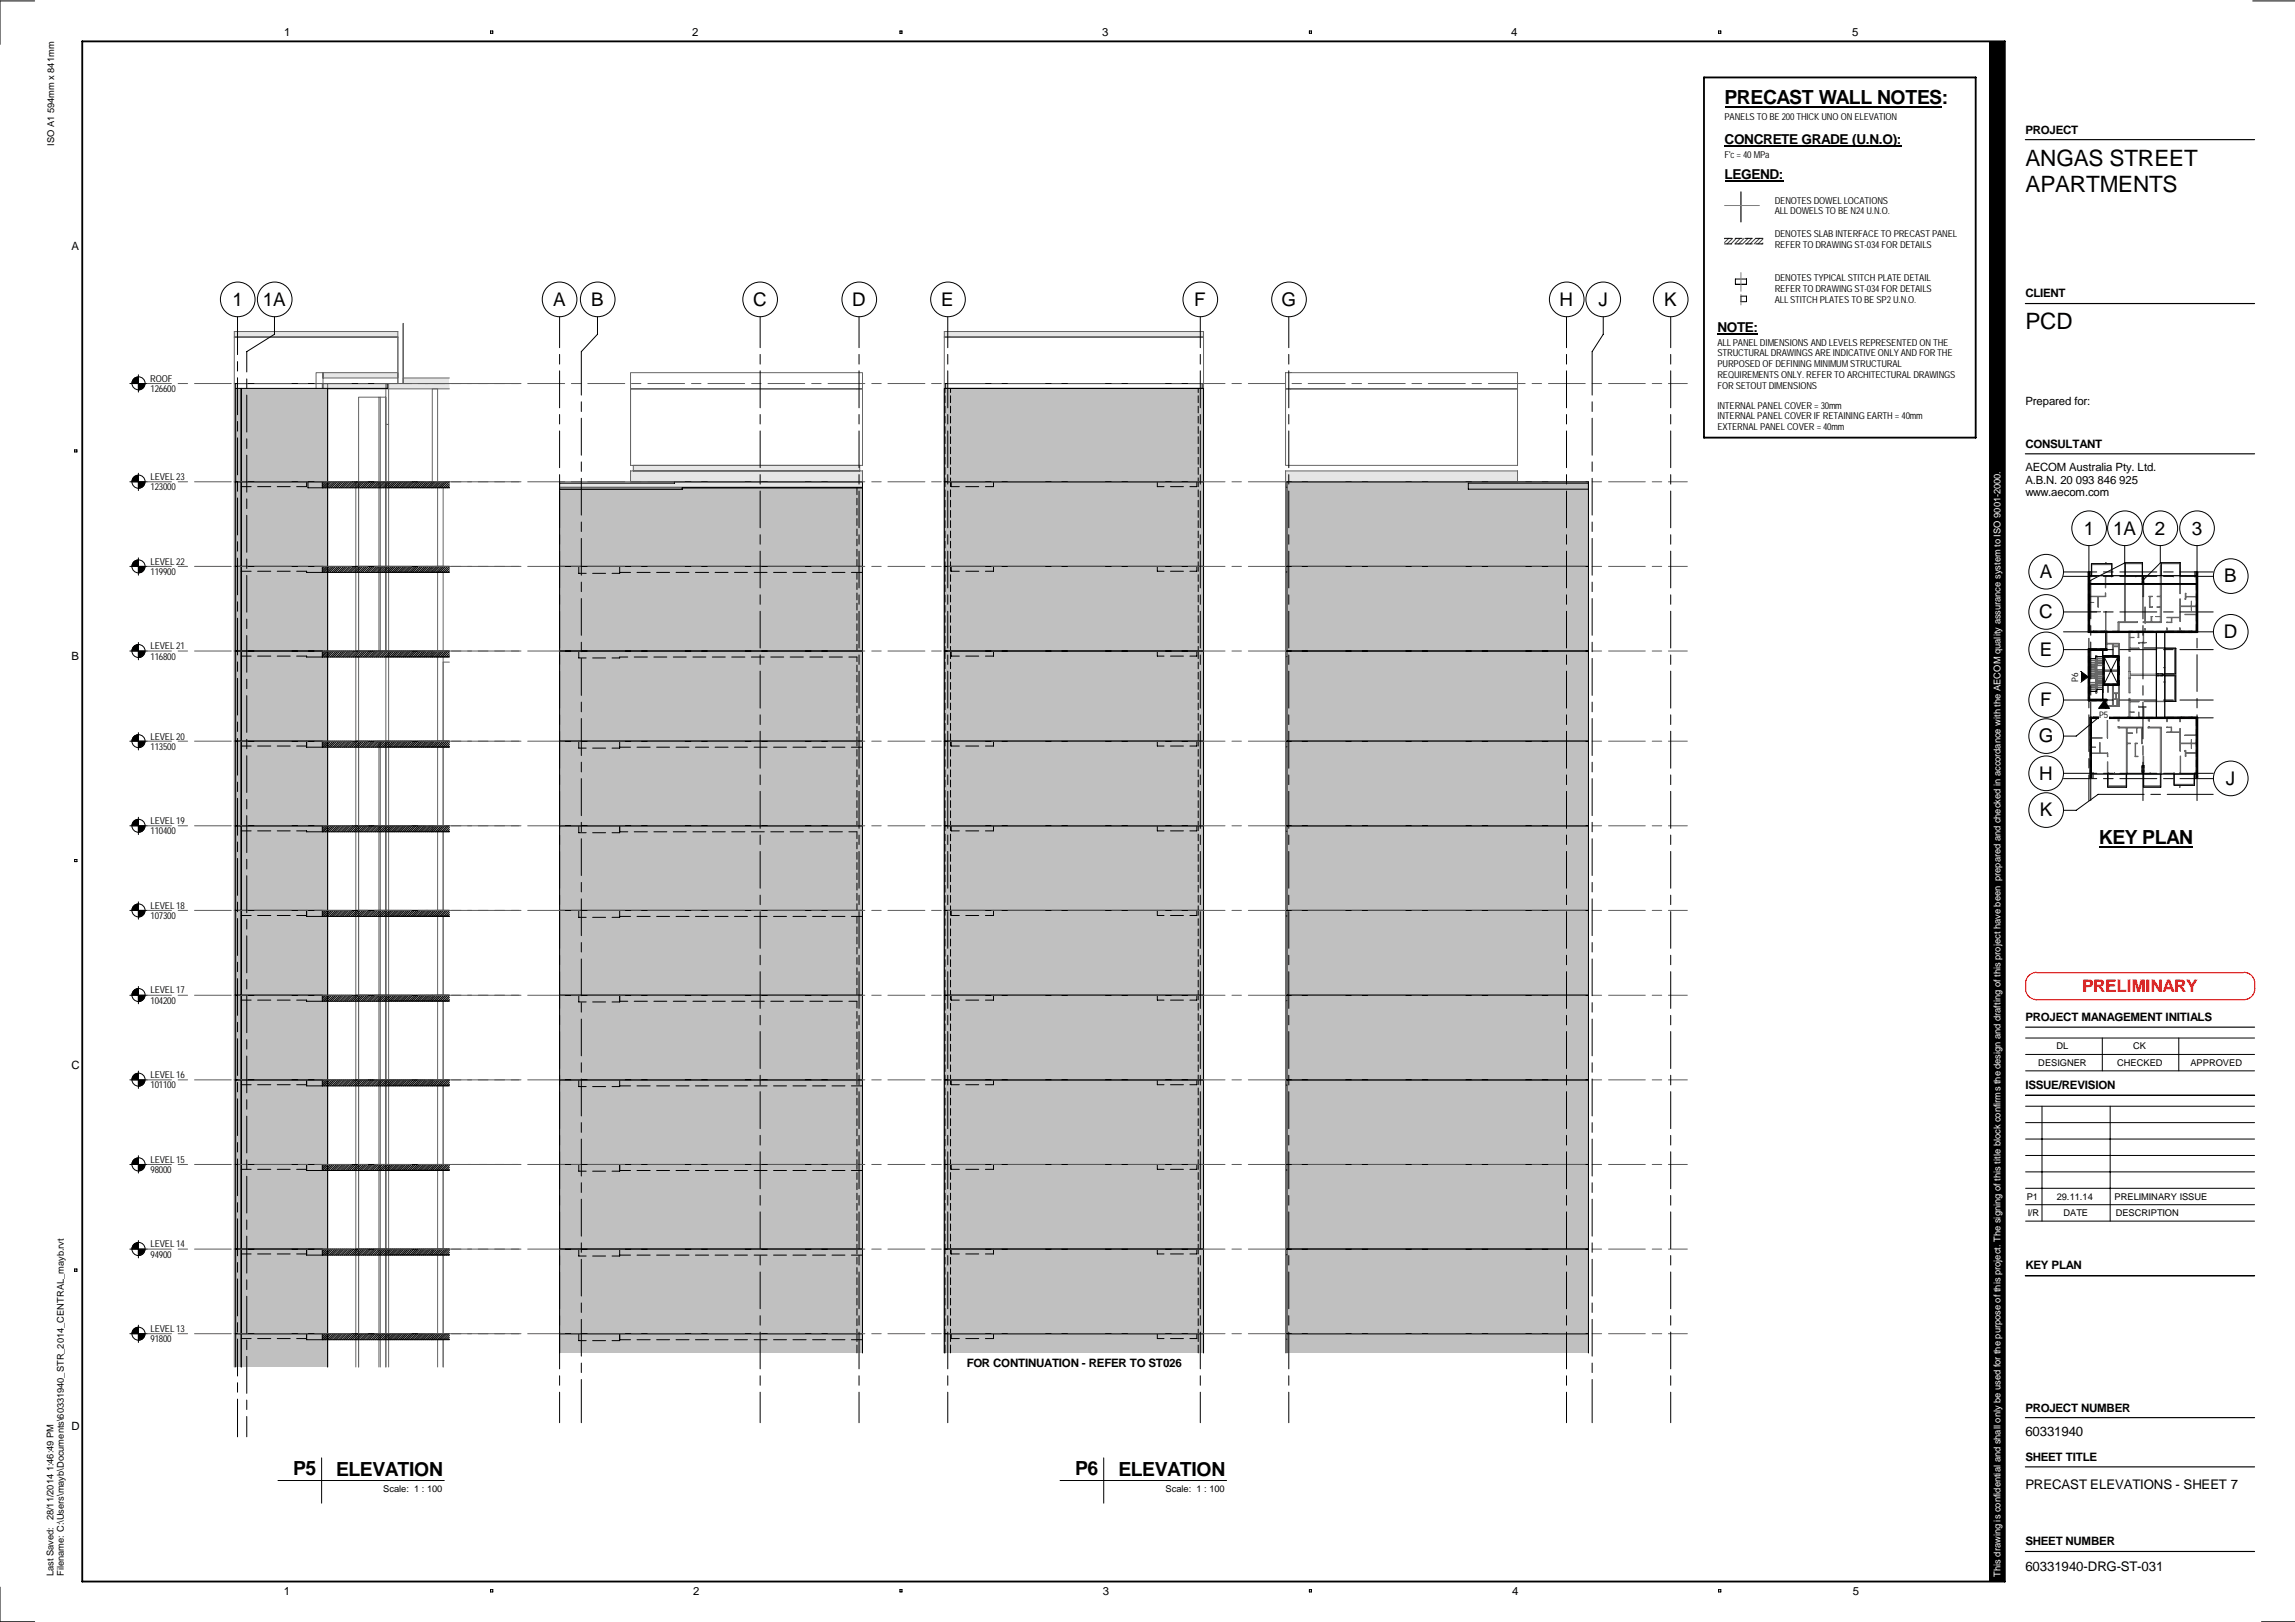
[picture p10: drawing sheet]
<svg xmlns="http://www.w3.org/2000/svg" width="841mm" height="594mm" viewBox="0 0 841 594" stroke-linecap="round" stroke-linejoin="round" font-family="sans-serif">
<defs><g id="words">
<g font-size="8.3">
<text x="742.2" y="61">ANGAS STREET</text>
<text x="742.2" y="70.2">APARTMENTS</text>
<text x="742.2" y="120.6">PCD</text>
</g>
<g font-size="7.1">
<text x="632" y="38.1">PRECAST WALL NOTES:</text>
<text x="769.1" y="309.1">KEY PLAN</text>
<text x="107.4" y="540.3">P5</text>
<text x="123.2" y="540.4">ELEVATION</text>
<text x="394" y="540.3">P6</text>
<text x="409.9" y="540.4">ELEVATION</text>
</g>
<g font-size="6.9">
<text x="85.2" y="111.9">1</text>
<text x="96.4" y="111.9">1A</text>
<text x="202.7" y="111.9">A</text>
<text x="216.7" y="111.9">B</text>
<text x="276" y="111.9">C</text>
<text x="312.3" y="111.9">D</text>
<text x="344.9" y="111.9">E</text>
<text x="437.6" y="111.9">F</text>
<text x="469.6" y="111.9">G</text>
<text x="571.5" y="111.9">H</text>
<text x="585.8" y="111.9">J</text>
<text x="609.9" y="111.9">K</text>
<text x="763.6" y="195.7">1</text>
<text x="774.4" y="195.7">1A</text>
<text x="789.7" y="195.7">2</text>
<text x="803.1" y="195.7">3</text>
<text x="747.4" y="211.7">A</text>
<text x="815.1" y="213.3">B</text>
<text x="747.3" y="226.4">C</text>
<text x="814.9" y="233.6">D</text>
<text x="747.4" y="240.1">E</text>
<text x="747.6" y="258.7">F</text>
<text x="747.2" y="271.9">G</text>
<text x="747.3" y="285.5">H</text>
<text x="815.7" y="287.4">J</text>
<text x="747.4" y="299">K</text>
</g>
<text font-size="6.4" fill="#f00" x="763" y="363.3">PRELIMINARY</text>
<g font-size="5">
<text x="632" y="52.7">CONCRETE GRADE (U.N.O):</text>
<text x="632" y="65.6">LEGEND:</text>
<text x="629.3" y="121.6">NOTE:</text>
</g>
<g font-size="4.9">
<text x="742.2" y="525.9">60331940</text>
<text x="742.2" y="545.4">PRECAST ELEVATIONS - SHEET 7</text>
<text x="742.2" y="575.5">60331940-DRG-ST-031</text>
</g>
<g font-size="4.2">
<text x="104.1" y="13">1</text>
<text x="253.7" y="13">2</text>
<text x="403.9" y="13">3</text>
<text x="553.8" y="13">4</text>
<text x="678.7" y="13">5</text>
<text x="742.2" y="48.9">PROJECT</text>
<text x="26.2" y="91.6">A</text>
<text x="742.2" y="108.9">CLIENT</text>
<text x="742.2" y="148.3">Prepared for:</text>
<text x="742.2" y="163.9">CONSULTANT</text>
<text x="742.2" y="172.6">AECOM Australia Pty. Ltd.</text>
<text x="742.2" y="177.4">A.B.N. 20 093 846 925</text>
<text x="742.2" y="181.6">www.aecom.com</text>
<text x="26.2" y="241.6">B</text>
<text x="742.2" y="373.9">PROJECT MANAGEMENT INITIALS</text>
<text x="26.2" y="391.6">C</text>
<text x="742.2" y="398.9">ISSUE/REVISION</text>
<text x="742.2" y="464.9">KEY PLAN</text>
<text x="354.2" y="500.5">FOR CONTINUATION - REFER TO ST026</text>
<text x="742.2" y="517">PROJECT NUMBER</text>
<text x="26.2" y="523.6">D</text>
<text x="742.2" y="535">SHEET TITLE</text>
<text x="742.2" y="565.9">SHEET NUMBER</text>
<text x="104" y="584.2">1</text>
<text x="254" y="584.2">2</text>
<text x="404.1" y="584.2">3</text>
<text x="554.1" y="584.2">4</text>
<text x="678.9" y="584.2">5</text>
</g>
<g font-size="3.5">
<text x="632" y="43.9">PANELS TO BE 200 THICK UNO ON ELEVATION</text>
<text x="632" y="58">F'c = 40 MPa</text>
<text x="650.3" y="74.6">DENOTES DOWEL LOCATIONS</text>
<text x="650.3" y="78.5">ALL DOWELS TO BE N24 U.N.O.</text>
<text x="650.3" y="87">DENOTES SLAB INTERFACE TO PRECAST PANEL</text>
<text x="650.3" y="90.8">REFER TO DRAWING ST-034 FOR DETAILS</text>
<text x="650.3" y="103">DENOTES TYPICAL STITCH PLATE DETAIL</text>
<text x="650.3" y="106.8">REFER TO DRAWING ST-034 FOR DETAILS</text>
<text x="650.3" y="110.8">ALL STITCH PLATES TO BE SP2 U.N.O.</text>
<text x="629.3" y="126.7">ALL PANEL DIMENSIONS AND LEVELS REPRESENTED ON THE</text>
<text x="629.3" y="130.6">STRUCTURAL DRAWINGS ARE INDICATIVE ONLY AND FOR THE</text>
<text x="629.3" y="134.5">PURPOSED OF DEFINING MINIMUM STRUCTURAL</text>
<text x="55" y="139.8">ROOF</text>
<text x="55.2" y="143.6">126600</text>
<text x="629.3" y="138.5">REQUIREMENTS ONLY. REFER TO ARCHITECTURAL DRAWINGS</text>
<text x="629.3" y="142.5">FOR SETOUT DIMENSIONS</text>
<text x="629.3" y="149.6">INTERNAL PANEL COVER = 30mm</text>
<text x="629.3" y="153.5">INTERNAL PANEL COVER IF RETAINING EARTH = 40mm</text>
<text x="629.3" y="157.5">EXTERNAL PANEL COVER = 40mm</text>
<text x="55.2" y="175.9">LEVEL 23</text>
<text x="55.2" y="179.6">123000</text>
<text x="55.2" y="206.8">LEVEL 22</text>
<text x="55.2" y="210.6">119900</text>
<text x="55.2" y="237.8">LEVEL 21</text>
<text x="55.2" y="241.6">116800</text>
<text x="55.2" y="270.8">LEVEL 20</text>
<text x="55.2" y="274.6">113500</text>
<text x="55.2" y="301.8">LEVEL 19</text>
<text x="55.2" y="305.6">110400</text>
<text x="55.2" y="332.8">LEVEL 18</text>
<text x="55.2" y="336.5">107300</text>
<text x="55.2" y="363.8">LEVEL 17</text>
<text x="55.2" y="367.5">104200</text>
<text x="55.2" y="394.8">LEVEL 16</text>
<text x="55.2" y="398.6">101100</text>
<text x="55.2" y="425.9">LEVEL 15</text>
<text x="55.2" y="429.6">98000</text>
<text x="55.2" y="456.9">LEVEL 14</text>
<text x="55.2" y="460.6">94900</text>
<text x="55.2" y="487.8">LEVEL 13</text>
<text x="55.2" y="491.6">91800</text>
</g>
<g font-size="3.4">
<text x="19.9" y="41.5" transform="rotate(-90 19.9 41.5)">594mm x 841mm</text>
<text x="19.9" y="53.3" transform="rotate(-90 19.9 53.3)">ISO A1</text>
<text x="753.6" y="384.2">DL</text>
<text x="781.7" y="384.2">CK</text>
<text x="746.9" y="390.3">DESIGNER</text>
<text x="775.8" y="390.3">CHECKED</text>
<text x="802.6" y="390.3">APPROVED</text>
<text x="742.7" y="439.3">P1</text>
<text x="753.7" y="439.3">29.11.14</text>
<text x="774.9" y="439.3">PRELIMINARY ISSUE</text>
<text x="743" y="445.2">I/R</text>
<text x="756.2" y="445.2">DATE</text>
<text x="775.3" y="445.2">DESCRIPTION</text>
<text x="19.6" y="538.8" transform="rotate(-90 19.6 538.8)">1:46:49 PM</text>
<text x="140.5" y="546.3">Scale: 1 : 100</text>
<text x="427.1" y="546.3">Scale: 1 : 100</text>
<text x="19.6" y="556.8" transform="rotate(-90 19.6 556.8)">28/11/2014</text>
<text x="19.6" y="577.2" transform="rotate(-90 19.6 577.2)">Last Saved:</text>
<text x="23.4" y="577.2" transform="rotate(-90 23.4 577.2)">Filename: C:\Users\mayb\Documents\60331940_STR_2014_CENTRAL_mayb.rvt</text>
</g>
<text font-size="3.4" fill="#fefefe" x="733" y="577.5" transform="rotate(-90 733 577.5)">This drawing is confidential and shall only be used for the purpose of this project. The signing of this title block confirms the design and drafting of this project have been prepared and checked in accordance with the AECOM quality assurance system to ISO 9001-2000.</text>
<g font-size="3.3">
<text x="761.5" y="249.6" transform="rotate(-90 761.5 249.6)">P6</text>
<text x="769.2" y="263">P5</text>
</g>
</g></defs>
<g fill="#c0c0c0">
<path d="M471.6 488.4h110.5v7.2h-110.5z"/>
<path d="M471.6 457.5h110.5v30.9h-110.5z"/>
<path d="M471.6 426.5h110.5v31h-110.5z"/>
<path d="M471.6 395.5h110.5v31h-110.5z"/>
<path d="M471.6 364.5h110.5v31h-110.5z"/>
<path d="M471.6 333.4h110.5v31.1h-110.5z"/>
<path d="M471.6 302.4h110.5v31h-110.5z"/>
<path d="M471.6 271.4h110.5v31h-110.5z"/>
<path d="M471.6 238.4h110.5v33h-110.5z"/>
<path d="M471.6 207.4h110.5v31h-110.5z"/>
<path d="M471.6 176.4h110.5v31h-110.5z"/>
<path d="M205.1 488.4h111v7.2h-111z"/>
<path d="M205.1 457.5h111v30.9h-111z"/>
<path d="M205.1 426.5h111v31h-111z"/>
<path d="M205.1 395.5h111v31h-111z"/>
<path d="M205.1 364.5h111v31h-111z"/>
<path d="M205.1 333.4h111v31.1h-111z"/>
<path d="M205.1 302.4h111v31h-111z"/>
<path d="M205.1 271.4h111v31h-111z"/>
<path d="M205.1 238.4h111v33h-111z"/>
<path d="M205.1 207.4h111v31h-111z"/>
<path d="M346 488.4h95v7.2h-95z"/>
<path d="M346 457.5h95v30.9h-95z"/>
<path d="M346 426.5h95v31h-95z"/>
<path d="M346 395.5h95v31h-95z"/>
<path d="M346 364.5h95v31h-95z"/>
<path d="M346 333.4h95v31.1h-95z"/>
<path d="M346 302.4h95v31h-95z"/>
<path d="M346 271.4h95v31h-95z"/>
<path d="M346 238.4h95v33h-95z"/>
<path d="M346 207.4h95v31h-95z"/>
<path d="M346 176.4h95v31h-95z"/>
<path d="M205.1 178.6h111v28.8h-111z"/>
<path d="M346 142.2h95v34.2h-95z"/>
</g>
<g fill="#e6e6e6">
<path d="M471.1 176.4h.5v2.1h-.5z"/>
<path d="M205.1 176.4h111v2.1h-111z"/>
<path d="M232.1 170.4h82.9v2.1h-82.9z"/>
<path d="M471.1 172.5h85v3.9h-85z"/>
<path d="M231.1 172.5h85v3.9h-85z"/>
<path d="M346 121.4h95v2h-95z"/>
</g>
<g fill="none" stroke="#666" stroke-width=".37">
<path d="M231.1 136.5h85v5.9h-85zM346 123.4h95v-2h-95v19.1h95v-17.1h-1.9M471.1 136.5h85v5.9h-85zM556.1 136.5v33.9M231.1 142.4v28M471.1 142.4h85v28h-85zM207 178.5h109.1v317M231.1 176.4v-3.9h85v6h-111M314 170.4h-82.9v-28h85v28h-84v2.1M315 170.4v2.1M316.1 176.4h-111v319.1M471.1 172.5h85v3.9h-85z"/>
<path d="M471.1 178.5h.5M471.1 273.5v31h.5h-.5v30.9M471.1 273.5v-33h.5h-.5v-31h.5h-.5v-33.1h111v319.1M471.1 273.5h.5M471.1 335.4v31h.5h-.5v31M471.1 335.4h.5M471.1 397.4v31.1h.5h-.5v31M471.1 397.4h.5M471.1 459.5v36M471.1 459.5h.5M346 495.5v-355h95v355M471.6 490.5h-.5"/>
</g>
<g fill="none" stroke="#000" stroke-width=".37">
<path d="M346 142.2h95v34.2h-95zM346.3 142.2v1.6M346.3 144.9v2.6M346.3 148.8v2.4M346.3 152.5v2.4M346.3 156.2v2.6M346.3 159.9v2.6M346.5 140.5h94v1.7h-94zM348.3 142.2v1.6M348.3 144.9v2.6M348.3 148.8v2.4M348.3 152.5v2.4"/>
<path d="M348.3 156.2v2.6M348.3 159.9v2.6M439.1 142.2v1.6M439.1 144.9v2.6M439.1 148.8v2.4M439.1 152.5v2.4M439.1 156.2v2.6M439.1 159.9v2.6M250 178.6h66.1v28.8h-111v-28.2h44.9M250 178.6h66.1v-2.2h-69v.6h-42v2.2h44.9M250 178.6v.6M314 178.6v2.6"/>
<path d="M346 176.4h95v31h-95zM346.3 163.7v2.5M346.3 167.5v2.5M346.3 171.2v2.5M346.3 175v3.2M346.3 179.4v2.5M348.3 163.7v2.5M348.3 167.5v2.5M348.3 171.2v2.5M348.3 175v3.2M348.3 179.4v2.5M348.6 176.4v1.8h2.9"/>
<path d="M353.9 178.2h4.7M364.1 176.4v1.8h-3M424.1 176.4v1.8h2.4M428.9 178.2h4.8M438.6 176.4v1.8h-2.6M439.1 163.7v2.5M439.1 167.5v2.5M439.1 171.2v2.5M439.1 175v3.2M439.1 179.4v2.5M471.6 176.4h110.5v31h-110.5zM538.1 177h44v2.2h-44z"/>
<path d="M314 182.5v2.4M314 186.2v2.4M314 189.9v2.5M314 193.7v2.5M314 197.4v2.5M346.3 183.2v2.5M346.3 186.9v2.6M346.3 190.7v2.5M346.3 194.5v2.4M346.3 198.2v2.5M348.3 183.2v2.5M348.3 186.9v2.6"/>
<path d="M348.3 190.7v2.5M348.3 194.5v2.4M348.3 198.2v2.5M439.1 183.2v2.5M439.1 186.9v2.6M439.1 190.7v2.5M439.1 194.5v2.4M439.1 198.2v2.5M205.1 207.4h111v31h-111zM212.1 207.4v2.6h2.7M217.2 210h4.7M227.1 207.4v2.6h-2.8"/>
<path d="M227.1 209.6h4M233.4 209.6h4.9M240.6 209.6h4.8M247.7 209.6h4.8M254.8 209.6h4.9M262 209.6h4.8M269.2 209.6h4.7M276.4 209.6h4.7M283.5 209.6h4.7M290.6 209.6h4.8M297.8 209.6h4.7M304.9 209.6h4.7"/>
<path d="M312 209.6h4.1M314 201.2v2.5M314 204.9v2.5M314 209.6v2.6M314 213.4v2.5M314 217.2v2.5M346 207.4h95v31h-95zM346.3 201.9v2.6M346.3 205.7v3.5M346.3 210.5v2.4M346.3 214.2v2.5M346.3 217.9v2.6"/>
<path d="M348.3 201.9v2.6M348.3 205.7v3.5M348.3 210.5v2.4M348.3 214.2v2.5M348.3 217.9v2.6M348.6 207.4v1.8h2.9M353.9 209.2h4.7M364.1 207.4v1.8h-3M424.1 207.4v1.8h2.4M428.9 209.2h4.8M438.6 207.4v1.8h-2.6M439.1 201.9v2.6"/>
<path d="M439.1 205.7v3.5M439.1 210.5v2.4M439.1 214.2v2.5M439.1 217.9v2.6M471.6 207.4h110.5v31h-110.5zM205.1 238.4h111v33h-111zM212.1 238.4v2.6h2.7M314 220.9v2.5M314 224.7v2.5M314 228.4v2.5M314 232.2v2.5M314 236v2.4"/>
<path d="M346 238.4h95v33h-95zM346.3 221.7v2.5M346.3 225.5v2.4M346.3 229.2v2.5M346.3 232.9v2.6M346.3 236.7v4.5M348.3 221.7v2.5M348.3 225.5v2.4M348.3 229.2v2.5M348.3 232.9v2.6M348.3 236.7v4.5M348.6 238.4v1.9h2.9"/>
<path d="M364.1 238.4v1.9h-3M424.1 238.4v1.9h2.4M438.6 238.4v1.9h-2.6M439.1 221.7v2.5M439.1 225.5v2.4M439.1 229.2v2.5M439.1 232.9v2.6M439.1 236.7v4.5M471.6 238.4h110.5v33h-110.5zM217.2 241h4.7M230 240.6l-5.7 .4M232.4 240.6h4.8"/>
<path d="M239.6 240.6h4.7M246.7 240.6h4.8M253.9 240.6h4.8M261 240.6h4.8M268.1 240.6h4.9M275.3 240.6h4.8M282.4 240.6h4.8M289.6 240.6h4.8M296.8 240.6h4.7M303.9 240.6h4.8M311.1 240.6h2.9v1.7M314 243.6v2.4"/>
<path d="M314 247.3v2.5M314 251v2.6M314 254.8v2.5M314 258.6v2.4M346.3 242.5v2.4M346.3 246.2v2.5M346.3 249.9v2.6M346.3 253.7v2.5M346.3 257.5v2.4M348.3 242.5v2.4M348.3 246.2v2.5M348.3 249.9v2.6"/>
<path d="M348.3 253.7v2.5M348.3 257.5v2.4M353.9 240.3h4.7M428.9 240.3h4.8M439.1 242.5v2.4M439.1 246.2v2.5M439.1 249.9v2.6M439.1 253.7v2.5M439.1 257.5v2.4M205.1 271.4h111v31h-111zM212.1 271.4v2.6h2.7M217.2 274h4.7"/>
<path d="M227.1 271.4v2.6h-2.8M227.1 273.6h4M233.4 273.6h4.9M240.6 273.6h4.8M247.7 273.6h4.8M254.8 273.6h4.9M262 273.6h4.8M269.2 273.6h4.7M276.4 273.6h4.7M283.5 273.6h4.7M290.6 273.6h4.8M297.8 273.6h4.7"/>
<path d="M304.9 273.6h4.7M312 273.6h4.1M314 269.8v3.4M314 262.3v2.5M314 266v2.6M314 274.5v2.4M314 278.2v2.5M346 271.4h95v31h-95zM346.3 261.2v2.5M346.3 264.9v2.6M346.3 268.7v4.5M346.3 274.5v2.4"/>
<path d="M346.3 278.2v2.5M348.3 261.2v2.5M348.3 264.9v2.6M348.3 268.7v4.5M348.3 274.5v2.4M348.3 278.2v2.5M348.6 271.4v1.8h2.9M353.9 273.2h4.7M364.1 271.4v1.8h-3M424.1 271.4v1.8h2.4M428.9 273.2h4.8M438.6 271.4v1.8h-2.6"/>
<path d="M439.1 261.2v2.5M439.1 264.9v2.6M439.1 268.7v4.5M439.1 274.5v2.4M439.1 278.2v2.5M471.6 271.4h110.5v31h-110.5zM314 281.9v2.6M314 285.7v2.5M314 289.5v2.4M314 293.2v2.5M314 296.9v2.6M346.3 281.9v2.6"/>
<path d="M346.3 285.7v2.5M346.3 289.5v2.4M346.3 293.2v2.5M346.3 296.9v2.6M348.3 281.9v2.6M348.3 285.7v2.5M348.3 289.5v2.4M348.3 293.2v2.5M348.3 296.9v2.6M439.1 281.9v2.6M439.1 285.7v2.5M439.1 289.5v2.4"/>
<path d="M439.1 293.2v2.5M439.1 296.9v2.6M205.1 302.4h111v31h-111zM212.1 302.4v2.6h2.7M217.2 305h4.7M227.1 302.4v2.6h-2.8M227.1 304.6h2.9M232.4 304.6h4.8M239.6 304.6h4.7M246.7 304.6h4.8M253.9 304.6h4.8M261 304.6h4.8"/>
<path d="M268.1 304.6h4.9M275.3 304.6h4.8M282.4 304.6h4.8M289.6 304.6h4.8M296.8 304.6h4.7M303.9 304.6h4.8M311.1 304.6h2.9v2.6M314 300.7v1.7M314 308.4v2.5M314 312.2v2.5M314 315.9v2.5M314 319.7v2.5"/>
<path d="M346 302.4h95v31h-95zM346.3 300.7v3.5M346.3 305.5v2.4M346.3 309.2v2.5M346.3 312.9v2.6M346.3 316.7v2.5M348.3 300.7v3.5M348.3 305.5v2.4M348.3 309.2v2.5M348.3 312.9v2.6M348.3 316.7v2.5M348.6 302.4v1.9h2.9"/>
<path d="M353.9 304.3h4.7M364.1 302.4v1.9h-3M424.1 302.4v1.9h2.4M428.9 304.3h4.8M438.6 302.4v1.9h-2.6M439.1 300.7v3.5M439.1 305.5v2.4M439.1 309.2v2.5M439.1 312.9v2.6M439.1 316.7v2.5M471.6 302.4h110.5v31h-110.5zM205.1 333.4h111v31.1h-111z"/>
<path d="M212.1 333.4v2.6h2.7M217.2 336h4.7M227.1 333.4v2.6h-2.8M227.1 335.6h4M233.4 335.6h4.9M240.6 335.6h4.8M247.7 335.6h4.8M254.8 335.6h4.9M262 335.6h4.8M269.2 335.6h4.7M276.4 335.6h4.7M283.5 335.6h4.7"/>
<path d="M290.6 335.6h4.8M297.8 335.6h4.7M304.9 335.6h4.7M312 335.6h4.1M314 323.4v2.6M314 327.2v2.5M314 331v2.4M314 335.6v2.6M314 339.4v2.6M346 333.4h95v31.1h-95zM346.3 320.5v2.4M346.3 324.2v2.5"/>
<path d="M346.3 327.9v2.6M346.3 331.7v3.5M346.3 336.5v2.4M348.3 320.5v2.4M348.3 324.2v2.5M348.3 327.9v2.6M348.3 331.7v3.5M348.3 336.5v2.4M348.6 333.4v1.9h2.9M353.9 335.3h4.7M364.1 333.4v1.9h-3M424.1 333.4v1.9h2.4"/>
<path d="M428.9 335.3h4.8M438.6 333.4v1.9h-2.6M439.1 320.5v2.4M439.1 324.2v2.5M439.1 327.9v2.6M439.1 331.7v3.5M439.1 336.5v2.4M471.6 333.4h110.5v31.1h-110.5zM314 343.2v2.5M314 347v2.4M314 350.7v2.4M314 354.4v2.6"/>
<path d="M314 358.1v2.6M346.3 340.2v2.5M346.3 343.9v2.6M346.3 347.7v2.5M346.3 351.5v2.5M346.3 355.2v2.5M346.3 359v2.4M348.3 340.2v2.5M348.3 343.9v2.6M348.3 347.7v2.5M348.3 351.5v2.5M348.3 355.2v2.5"/>
<path d="M348.3 359v2.4M439.1 340.2v2.5M439.1 343.9v2.6M439.1 347.7v2.5M439.1 351.5v2.5M439.1 355.2v2.5M439.1 359v2.4M205.1 364.5h111v31h-111zM212.1 364.5v2.4h2.7M217.2 366.9h4.7M227.1 364.5v2.4h-2.8M227.1 366.7h2.9"/>
<path d="M232.4 366.7h4.8M239.6 366.7h4.7M246.7 366.7h4.8M253.9 366.7h4.8M261 366.7h4.8M268.1 366.7h4.9M275.3 366.7h4.8M282.4 366.7h4.8M289.6 366.7h4.8M296.8 366.7h4.7M303.9 366.7h4.8M311.1 366.7h2.9v2.4"/>
<path d="M314 361.9v2.6M314 370.4v2.6M314 374.1v2.6M314 378v2.4M346 364.5h95v31h-95zM346.3 362.7v3.5M346.3 367.5v2.5M346.3 371.2v2.5M346.3 375v2.4M346.3 378.7v2.5M348.3 362.7v3.5M348.3 367.5v2.5"/>
<path d="M348.3 371.2v2.5M348.3 375v2.4M348.3 378.7v2.5M348.6 364.5v1.8h2.9M353.9 366.3h4.7M364.1 364.5v1.8h-3M424.1 364.5v1.8h2.4M428.9 366.3h4.8M438.6 364.5v1.8h-2.6M439.1 362.7v3.5M439.1 367.5v2.5M439.1 371.2v2.5"/>
<path d="M439.1 375v2.4M439.1 378.7v2.5M471.6 364.5h110.5v31h-110.5zM205.1 395.5h111v31h-111zM212.1 395.5v2.4h2.7M217.2 397.9h4.7M227.1 395.5v2.4h-2.8M227.1 397.7h4M233.4 397.7h4.9M240.6 397.7h4.8M247.7 397.7h4.8M254.8 397.7h4.9"/>
<path d="M262 397.7h4.8M269.2 397.7h4.7M276.4 397.7h4.7M283.5 397.7h4.7M290.6 397.7h4.8M297.8 397.7h4.7M304.9 397.7h4.7M312 397.7h4.1M314 392.9v4.3M314 381.7v2.5M314 385.4v2.5M314 389.2v2.5"/>
<path d="M314 398.4v2.6M346 395.5h95v31h-95zM346.3 382.4v2.6M346.3 386.2v2.5M346.3 390v2.4M346.3 393.7v3.5M346.3 398.4v2.6M348.3 382.4v2.6M348.3 386.2v2.5M348.3 390v2.4M348.3 393.7v3.5M348.3 398.4v2.6"/>
<path d="M348.6 395.5v1.8h2.9M353.9 397.3h4.7M364.1 395.5v1.8h-3M424.1 395.5v1.8h2.4M428.9 397.3h4.8M438.6 395.5v1.8h-2.6M439.1 382.4v2.6M439.1 386.2v2.5M439.1 390v2.4M439.1 393.7v3.5M439.1 398.4v2.6M471.6 395.5h110.5v31h-110.5z"/>
<path d="M314 402.2v2.5M314 406v2.4M314 409.7v2.5M314 413.4v2.6M314 417.2v2.5M346.3 402.2v2.5M346.3 406v2.4M346.3 409.7v2.5M346.3 413.4v2.6M346.3 417.2v2.5M348.3 402.2v2.5M348.3 406v2.4"/>
<path d="M348.3 409.7v2.5M348.3 413.4v2.6M348.3 417.2v2.5M439.1 402.2v2.5M439.1 406v2.4M439.1 409.7v2.5M439.1 413.4v2.6M439.1 417.2v2.5M205.1 426.5h111v31h-111zM212.1 426.5v2.4h2.7M217.2 428.9h4.7M227.1 426.5v2.4h-2.8"/>
<path d="M227.1 428.7h4M233.4 428.7h4.9M240.6 428.7h4.8M247.7 428.7h4.8M254.8 428.7h4.9M262 428.7h4.8M269.2 428.7h4.7M276.4 428.7h4.7M283.5 428.7h4.7M290.6 428.7h4.8M297.8 428.7h4.7M304.9 428.7h4.7"/>
<path d="M312 428.7h4.1M314 424.7v3.5M314 421v2.4M314 429.4v2.6M314 433.2v2.5M314 437v2.4M346 426.5h95v31h-95zM346.3 421v2.4M346.3 424.7v3.5M346.3 429.4v2.6M346.3 433.2v2.5M346.3 437v2.4"/>
<path d="M348.3 421v2.4M348.3 424.7v3.5M348.3 429.4v2.6M348.3 433.2v2.5M348.3 437v2.4M348.6 426.5v1.7h2.9M353.9 428.2h4.7M364.1 426.5v1.7h-3M424.1 426.5v1.7h2.4M428.9 428.2h4.8M438.6 426.5v1.7h-2.6M439.1 421v2.4"/>
<path d="M439.1 424.7v3.5M439.1 429.4v2.6M439.1 433.2v2.5M439.1 437v2.4M471.6 426.5h110.5v31h-110.5zM205.1 457.5h111v30.9h-111zM212.1 457.5v2.5h2.7M217.2 460h4.7M227.1 457.5v2.5h-2.8M227.1 459.7h4M233.4 459.7h4.9M240.6 459.7h4.8"/>
<path d="M247.7 459.7h4.8M254.8 459.7h4.9M262 459.7h4.8M269.2 459.7h4.7M276.4 459.7h4.7M283.5 459.7h4.7M290.6 459.7h4.8M297.8 459.7h4.7M304.9 459.7h4.7M312 459.7h4.1M314 455.7v3.5M314 440.7v2.5"/>
<path d="M314 444.5v2.5M314 448.2v2.5M314 452v2.5M346 457.5h95v30.9h-95zM346.3 440.7v2.5M346.3 444.5v2.5M346.3 448.2v2.5M346.3 452v2.5M346.3 455.7v3.5M348.3 440.7v2.5M348.3 444.5v2.5M348.3 448.2v2.5"/>
<path d="M348.3 452v2.5M348.3 455.7v3.5M348.6 457.5v1.7h2.9M353.9 459.2h4.7M364.1 457.5v1.7h-3M424.1 457.5v1.7h2.4M428.9 459.2h4.8M438.6 457.5v1.7h-2.6M439.1 440.7v2.5M439.1 444.5v2.5M439.1 448.2v2.5M439.1 452v2.5"/>
<path d="M439.1 455.7v3.5M471.6 457.5h110.5v30.9h-110.5zM314 460.5v2.5M314 464.2v2.5M314 468v2.5M314 471.7v2.5M314 475.5v2.4M314 479.2v2.5M346.3 460.5v2.5M346.3 464.2v2.5M346.3 468v2.5M346.3 471.7v2.5"/>
<path d="M346.3 475.5v2.4M346.3 479.2v2.5M348.3 460.5v2.5M348.3 464.2v2.5M348.3 468v2.5M348.3 471.7v2.5M348.3 475.5v2.4M348.3 479.2v2.5M439.1 460.5v2.5M439.1 464.2v2.5M439.1 468v2.5M439.1 471.7v2.5"/>
<path d="M439.1 475.5v2.4M439.1 479.2v2.5M205.1 488.4h111v7.1M205.1 488.4v7.1M212.1 488.4v2.6h2.7M217.2 491h4.7M227.1 490.6h4M227.1 488.4v2.6h-2.8M233.4 490.6h4.9M240.6 490.6h4.8M247.7 490.6h4.8M254.8 490.6h4.9"/>
<path d="M262 490.6h4.8M269.2 490.6h4.7M276.4 490.6h4.7M283.5 490.6h4.7M290.6 490.6h4.8M297.8 490.6h4.7M304.9 490.6h4.7M312 490.6h4.1M314 486.7v4.6M314 482.9v2.6M314 492.6v2.9M346 488.4h95v7.1"/>
<path d="M346 488.4v7.1M346.3 482.9v2.6M346.3 486.7v4.6M346.3 492.6v2.9M348.3 482.9v2.6M348.3 486.7v4.6M348.3 492.6v2.9M348.6 488.4v1.8h2.9M353.9 490.2h4.7M364.1 488.4v1.8h-3M424.1 488.4v1.8h2.4M428.9 490.2h4.8"/>
<path d="M438.6 488.4v1.8h-2.6M439.1 482.9v2.6M439.1 486.7v4.6M439.1 492.6v2.9M471.6 488.4h110.5v7.1M471.6 488.4v7.1"/>
</g>
<g fill="#fff">
<path d="M770.6 240.3h5.5v.3h-5.5z"/>
<path d="M770.6 240.6h.5v10.4h-.5z"/>
<path d="M771.1 250.5h5.3v.5h-5.3z"/>
<path d="M776.1 240.3h.3v10.2h-.3z"/>
<path d="M766 262.7h.4v22.1h-.4z"/>
<path d="M766.4 262.7h38.9v.4h-38.9z"/>
<path d="M804.8 263.1h.5v21.7h-.5z"/>
<path d="M804.8 209.5h.5v22.1h-.5z"/>
<path d="M765.3 209.5h.4v22.1h-.4z"/>
<path d="M784.9 280.4h.7v2.5h-.7z"/>
<path d="M765.7 256.3h6.4v.3h-6.4z"/>
<path d="M765.7 237.7h6.4v.4h-6.4z"/>
<path d="M765.3 237.7h.4v18.9h-.4z"/>
<path d="M790.2 246.8h2.4v.7h-2.4z"/>
<path d="M785 211.4h.5v2.5h-.5z"/>
<path d="M765.7 231.2h39.1v.4h-39.1z"/>
</g>
<g fill="none" stroke="#666" stroke-width=".37">
<path d="M765.2 209.8v-.3h1.2v1.3M765.7 218.5v5.4M765.7 209.8h.4v1h-.4zM766.4 210.8v.4h-.7v7.2h5.8l.2-1.2v1.3h-2.8v3.8h-.2v-3.8h-3M766.4 210.8v-4.4l.1 4.4M766.5 206.8h7.3zM771.6 210.8h.2l-.1 4.5zM771.7 206.4v-.3v.3M773.8 210.8l.1 .4v-.4M773.8 210.8v-4.4l.1 4.4M773.8 206.8h-7.3v4h5.1h-5.2M773.8 206.8v4h-2h2"/>
<path d="M773.9 210.8v-4.4h-7.5v3.1h-1.2l.2 22.1M773.9 210.8h4.7v-4.7l-.1 4.7M778.8 210.8h-.3v16.9h-2.4v3.4h-1.9v.5h2.4v-3.6h6.7v-.3h-4.5v-16.9M778.8 210.8v-4.7v4.7M778.8 206.1v4.7M778.8 210.8h6.2M778.8 206.4h6.2v4.4h-6.2zM778.8 206.1h6.3v4.7M778.8 206.3l6.2 .1zM782.7 210.8v.4zM785 211.4h.5v2.5h-.5zM785 210.8v.4h.5v-.4h-.4"/>
<path d="M785 210.8v-4.7l.1 4.7M785.3 213.3h.2v5.2h-.2zM785.5 210.8h6.3v-3.5l-.2 3.5M787.4 218.4h1.3l-.8 .1v3.7l.9 .2h-1.1v-3.9zM792 210.8h-.4v7.6h-1.2l1.2 .1v3.7h-1.2l1.2 .2v5.3h-3.1v-1.9M792 210.8v-4.7l.1 4.7M792 210.8v-4.7h6.9v4.7M792.1 210.8v17.2h-6.8v-.3h.7v-5.5l.1 5.5h2.1v-1.9h.3M792.1 210.8h6.7M792.1 206.4h6.6v4.4h-6.6zM792.1 206.3l6.6 .1zM796.4 210.8v.4z"/>
<path d="M798.8 210.8l-.1 6.6h.3l-.1-6.6M798.8 210.8l-.1-4.7 .2 4.7M804.5 209.8h.3v1h-.3zM805.3 209.8v-.3h-1.1v1.3h-5.2M765.2 237.7v18.9h6.5v2.1l.4-.2M765.2 237.7v18.9h.5M765.2 231.1v.5h2v-.5h3.9M765.7 220.6h1.5zM765.7 223.9h4l-4 .2v7h5.4M767.2 231.1v.5h3.9v-.5M771.6 223.9l.1 7.2h.5v.5h-1.1v-.5h.5zM771.7 235.6v-4h.4v4h2"/>
<path d="M772.1 235.9v-.3h-.4v2.1h-6.5M772.1 235.9v2.3h-6.4v17.9h6.4M772.1 235.9h2M774.1 235.9v-.3l.3 .3M774.1 235.9v4.2h-3.5v12M774.4 235.9h1.9M774.4 235.6h1.9M774.4 235.9v.7h1.9v-.7M776.3 235.9l.3-.3v1.2h-.3M776.3 236.8h-1.9v3.3h1.9M776.3 236.8v3.3M780.1 231.1h5.7v-.9h.4v.9h7.8v-1.1l.2 1.1h4.5v-1.1h.3v1.1h4.2h-3.9v.5h-13.8v3.7l1 .2h-2.7v.2l-.1-.4h1.7v-3.7h-1.6v1.9h-.3v-1.9h-3v5.7h3.3l-3.3 .2v1.1h-.4z"/>
<path d="M780.5 233.4h1.6l-1.6 .1M785.6 237.2l7.3 .1zM788.5 225.8h.1M789.9 225.8h1.7zM792.9 237.4l.4 .1zM793.3 237.5v9.5M793.3 237.5l4-.1h-4h4v9.6M793.3 237.5h3.7v9.4h-3.7zM797 237.5v9.4M797.1 237.5v9.4l.2 .1M799.3 231.1v.5M803 222.2v1.3l.1-1.3"/>
<path d="M803 221.9v-1.8l.1 1.8M803.2 231.1v.5M805.3 231.1v.5h-2.1v-.5h1.6v-6h-4.2l4.2-.1v-2.8h-5.8v5.4h-.3v-1.4h-2.8v1.8h-1.9l1.7-.2v-1.6l-1.7-.1h4.7v-6.8h.3v2.6h5.8v-3.3h-3.8v.9h-.4l.2-2.2h.2v1.1h3.8v-7.2h-.6v-1.7h1.1v22.1h-12v5.9M765.7 241.2h2.2h-2.2v.4M765.7 248.5v1.4h2.2v3.3h-2.2v-3.3h2.2v-1.4zM765.7 251.9h2.2M765.7 250.6h2.2M765.7 251.2h2.2M765.7 252.6h2.2M765.8 241.6v6.9M765.8 241.9h2M765.8 242.6h2"/>
<path d="M765.8 243.2h2M765.8 243.9h2M765.8 244.6h2M765.8 245.3h2M765.8 245.9h2M765.8 246.5h2M765.8 247.2h2M765.8 247.9h2M767.8 241.6v6.9M767.9 240.1h.4v13.6h-.4zM767.9 253.2v.5h.4M768.4 252.2h.1"/>
<path d="M768.3 240.5v-.4h-.4v8.4v-3.1M768.3 243.8h2.3v1.4h-2.3zM768.3 240.5h2.3v3.3h-2.3zM768.3 252.5h2.3M768.3 245.2v8.5M768.3 241.1h2.3M768.3 241.8h2.3M768.3 242.5h2.3M768.3 243.1h2.3M768.4 245.2v6.9M768.4 245.8h2.1M768.4 246.5h2.1"/>
<path d="M768.4 247.1h2.1M768.4 247.8h2.1M768.4 248.4h2.1M768.4 249.1h2.1M768.4 249.8h2.1M768.4 250.4h2.1M768.4 251.1h2.1M768.4 251.8h2.1M770.6 252.2h.1M770.5 245.2v6.9M770.6 251v2.4h.2M770.6 253.4h.2"/>
<path d="M770.8 253.4v-2.4h3.3v7.5M771.1 240.6h5v4.8h-5zM771.7 256.1h.4v2.4M771.7 258.7v3.9v-3.9h4.9v-23.1v23.1M772.1 258.5h.1M772.1 258.5h2M772.4 251l.1 2.4zM772.5 251v2.4M774.1 258.5h.3M774.1 258.7h-2v3.9h-4.9v.5M774.4 256h2.2v2.7h-.9l.1-2.6h-1.4M774.4 258.7h1.3"/>
<path d="M775.5 254v2M776.1 249.2h.5v2.2h-.3v-.4h-1.9v2.8h1.9v-2.4M776.1 244h.5v3.1h-.5v-1.3h-5v4.7h5v-3.5M776.3 240.1h.3v2h-.5v-1.5M776.3 253.6h.3v.4h-.3M776.3 254h-1.9v4.5h1.3M776.3 254v4.5h-.3v-2.4h.3M780.1 255.8h.4v1.1h3.3l-3.3 .1v5.6h3.2v-1.8l.1 1.8h1.7v-3.6h-1.8l.1-.4v.2h2.7l-.9 .2v3.6h13.7l-.3 1.7h-.3v-1.2h-4.5v1.2l-.2-1.2h-6.3v1h-.5v-1h-7.1zM780.1 240.6h.4l.1 6.3h12.3l.4 .1v.4h-12.7l-.1 6.3h-.4zM785.7 256.8l7.6 .2zM792.9 244.5h.4zM792.9 249.8h.4z"/>
<path d="M793.2 246.9h3.8M793.3 247.4v9.4M793.3 256.8h3.7v-9.3v9.3M793.3 247.3h4v9.6l-4-.1M793.3 247.3l4 .2-4.1-.1M793.3 247.3v.1M793.3 256.8v5.8h12v22.2h-1.1M793.3 246.9v.1M793.3 247h4M797.1 247.5v9.3M765.9 263.1v-.5h1.3v.5h-.8v7.1h4l-4 .1M766.4 270.3v5.5"/>
<path d="M766.4 273.6h1.5zM766.4 262.6h-.5v22.2h1.2v-1.8h-.7v-7.1h5.8l.2 1.2v-1.3h-2.8v-3.9h-.2v3.9h-3M767.2 263.1h3.9v-.5h5.5v1.5h-.5v-1h-3.8l-.1 7.2v-7.2zM771.1 262.6v.5M776.1 266.1l9 .2-.1 6.1-.2-.3v-5.5h-1.7v1.9l-.2-1.9h-3.4v5.5h1.2v.3h-1.2v11.1h-.3v-16.9h-3.1zM779.5 268.5h2zM780.5 260.9l1.6-.1zM782.4 272.1h.9v.3h-.7v4.5l.9 .2h-1.1zM785.3 276.9h.2v4.1h-.2zM787.2 266.1l4.9 .2v17.2h-.5v-16.9h-4.5zM798.9 276.9l.2 6.1-.1 .5h-.3zM799.3 263.1h5.5v6.1"/>
<path d="M799.3 263.1h3.9v-.5h2.1v.5M799.3 262.6v.5M803 272.1v-1.3l.1 1.3M803 272.4v1.8l.1-1.8M803.2 262.6v.5h1.6v6.1M804.8 269.2h-4.2l4.2 .1v2.8h-5.8v-5.3h-.3v1.3h-2.9v-1.8h-1.8l1.6 .1v1.7l-1.6 .1h4.7v6.9h.3v-2.7h5.8v3.3h-3.8v-.9h-.4l.2 2.2h.2v-1.2h3.8v7.2h-.6v.5M766.4 283.5h.3v1h-.3zM772.2 283.5h-5.1v1.3h-1.2v-.3M772.3 283.5v4.8l.1-4.8M772.3 283.5v4.8h7v-4.8M772.4 283l-.2-4 .1 4.5M772.4 283.5h6.8v4.8l-.1-4.8"/>
<path d="M772.4 288h6.7zM772.4 283.5v4.5h6.7M772.4 283h.1M772.4 283v.5M774.8 283l.1 .5zM779.5 283.5h5.5M785 280.7h.5v2.8h-.5zM785.5 283.5v4.8zM785.5 288h6.1zM787.9 283v.5zM791.6 283.5h-6.1v4.8h6.3v-4.8M791.6 283.5l.1 4.8z"/>
<path d="M791.6 283.5h-6.1v4.5h6.1M792.1 283.5h4.4M796.5 283l.2 .5zM796.7 283.5v4.1h7.5l-.2-4.1M796.7 283.5v4.1l.1-4.1v3.8h7.2h-7.2M796.7 283.5h2M796.8 287.4h7.2M798.7 287.6v.7l.1-.7M798.9 283.5h5.3M804.2 283.5v1.3h1.1v-.3M804.5 283.5h.3v1h-.3z"/>
</g>
<g fill="none" stroke="#5b5b5b" stroke-width=".37">
<path d="M765.5 226.6h.2M765.5 237.7l.2 .1M765.6 222.9h.1M765.7 239.4v.4M770.9 237.9l.2 .2M780.7 231.2l-.3 .4M781.1 231.2l.1 .4M782.1 231.4l-.2 .2M783.2 231.6h.3M803.2 231.2l.2 .2M804.8 221.4l.3-.1-.3 .6M805 225h.3"/>
<path d="M805.3 220.4l-.3 .2h.3M765.3 249.5l.4 .3M765.3 241.2h.1M765.6 250.6h.1M765.7 249.3l-.4 .1M765.7 253.8l-.1 .2M771 256.5l-.4 .1M771.1 241.3l-.3 .3h.3M771.1 249.8l-.2 .1M771.7 240.4l-.3 .1M772.9 240.3l.5 .2-.1-.2M776.1 249.2h.1"/>
<path d="M776.4 250.7l-.2 .1M776.4 245.6l-.2 .2M766.2 264l.2 .1M766.4 268.3h.1M796.5 263.1h.1M798.3 262.7h.3M804.8 272.5h.4M805 268.9h.3"/>
</g>
<g fill="none" stroke="#c3c3c3" stroke-width=".37">
<path d="M790.3 247.5h.1M790.4 247.2h.1M790.4 246.8v.1M790.7 247.1h.1M791.4 247.1h.1M791.7 247.1h.1M791.8 246.9h.1M792.3 246.8h.1M785 280.5h.1M785.1 281.6h.1M785.3 282.7h.2zM785.3 282.4h.1"/>
<path d="M785.4 280.7v.1M785.4 281.5l-.1 .1M785.5 280.8h.1"/>
</g>
<g fill="none" stroke="#000" stroke-width=".37">
<path d="M632 87.3h2.6M632 89.3h2.6M635.8 87.3h2.6M635.8 89.3h2.6M639.6 87.3h2.5M639.6 89.3h2.5M643.4 87.3h2.6M643.4 89.3h2.6M638 108.5h2v2h-2zM640 102.2v1.9v-1.9M640 102.2h-4.1v1.9h4.1M765.3 209.5h.4v2.9"/>
<path d="M765.3 209.5h.4v22.1h-.4zM765.3 209.5v2.9M765.3 213.7v2.5M765.3 217.4v2.5M765.7 213.7v2.5M765.7 217.4v2.5M765.7 213.9h19.3M765.7 210.8h39.1M766.4 210.8v-4.4h7.5v4.4M778.8 210.8v-4.7h6.3v4.7M785 212.3v-.9h.5v.9M785 211.4h.5v2.5h-.5z"/>
<path d="M785 212.9v1M785.5 212.9v1h-.5M785.5 213.9h19.3M792 210.8v-4.7h6.9v4.7M804.8 209.5h.5v2.9M804.8 209.5h.5v22.1h-.5zM804.8 209.5v2.9M804.8 213.7v2.5M804.8 217.4v2.5M805.3 213.7v2.5M805.3 217.4v2.5M765.3 228.7v2.9h.4v-2.9"/>
<path d="M765.3 237.7h.4v1.3M765.3 237.7h.4v18.9h-.4zM765.3 221.1v2.6M765.3 225v2.4M765.3 237.7v1.3M765.7 231.2h1.5v.4h-1.5zM765.7 237.7h6.4v.4h-6.4zM765.7 238.2h4.9v2.3h-2.7v.7h-2.2M765.7 221.1v2.6M765.7 225v2.4M765.7 238.1h2.6M767.2 231.6h3.9"/>
<path d="M767.2 231.2h3.9M768.3 237.7h-2.6v.4M769.5 237.7h2.6v.4h-2.6M771.1 231.2h1.1v.4h-1.1zM771.7 231.6v6.1h.4M772.1 238.1l-1.5 .1v1.9h6v10.9h-6v5.1l1.5 .2M772.2 231.6h2M772.2 231.2h2M774.2 231.2h2.4v.4h-2.4zM776.6 231.6h5M776.6 231.2h3.5M780.1 231.2h19.2v.4h-19.2z"/>
<path d="M781.6 231.2h-1.5v.4M782.8 231.6h2.5M782.8 231.2h2.5M786.6 231.6h2.5M786.6 231.2h2.5M790.2 231.6v15.2M790.3 231.6h2.5M790.3 231.2h2.5M793.2 237.4h4.1v9.4h-4.1M793.2 231.6v31.1M794.1 231.6h2.4M794.1 231.2h2.4"/>
<path d="M797.8 231.2h1.5v.4h-1.5M799.3 231.6h3.9M799.3 231.2h3.9M803.2 231.2h1.6v.4h-1.6zM804.8 228.7v2.9h.5v-2.9M804.8 221.1v2.6M804.8 225v2.4M805.3 221.1v2.6M805.3 225v2.4M765.3 255.3v1.3h.4v-1.3M765.3 240.3v2.4M765.3 244v2.5"/>
<path d="M765.3 247.7v2.6M765.3 251.5v2.5M765.7 256.3h6.4v.3h-6.4zM765.7 253.2h2.7v-.7h2.2v3.6h-4.9M765.7 240.3v2.4M765.7 244v2.5M765.7 247.7v2.6M765.7 251.5v2.5M765.7 256.6h2.6M768.3 256.3h-2.6v.3M769.5 256.3h2.6v.3h-2.6M770.6 248.3v2.7h.5"/>
<path d="M770.6 240.6v10.4h.5M770.6 240.6v2.7M770.6 244.5v2.6M771.1 240.6l5 9.9M771.1 240.6h5M771.1 240.6v9.9M771.1 250.5h5M771.1 251h2M771.7 256.6v6.1M772.7 240.3h-2.1v.3M773.9 240.3h2.2M776.1 240.6l-5 9.9"/>
<path d="M776.1 240.3h.3v1.8h-.3v-1.5M776.1 244h.3v3.1h-.3zM776.1 249.2h.3v1.3M776.1 240.3h-5.5v.3M776.1 242.1v1.9M776.1 247.1v3.4M776.4 250.5v.5h-2M776.4 250.5v.5h-5.3M790.2 246.8v.7h.9M790.2 246.8h2.4v.7h-2.4zM790.2 246.8h.9M790.2 247.5v15.2"/>
<path d="M791.7 246.8h.9v.7h-.9M793.2 247.5h4.1v9.4h-4.1M766 262.7h1.2v.4h-.8M766 262.7v22.1h.4v-21.7M766 262.7v3M766 267v2.4M766 270.7v2.4M766 274.4v2.5M766 278.2v2.5M766.4 263.1v2.8M766.4 267.1v2.6M766.4 270.8v2.6"/>
<path d="M766.4 274.7v2.4M766.4 278.4v2.4M767.2 263.1h6.1M767.2 262.7h3.9M771.1 262.7h5.5v.4h-5.5zM773.3 262.7h-2.2v.4M774.4 262.7h2.2v.4h-2.2M776.6 263.1h5M776.6 262.7h3.5M779.7 262.6v.5h-3.1M780.1 262.7h19.2v.4h-19.2zM781.6 262.7h-1.5v.4"/>
<path d="M782.8 263.1h2.5M782.8 262.7h2.5M786.6 263.1h2.5M786.6 262.7h2.5M790.3 263.1h2.5M790.3 262.7h2.5M794.1 263.1h2.4M794.1 262.7h2.4M797.8 262.7h1.5v.4h-1.5M799.3 263.1h5.5M799.3 262.7h3.9M803.2 263.1v-.4h2.1v.4"/>
<path d="M804.8 263.1v21.7h.5v-21.7M804.8 263.1v2.8M804.8 267.1v2.6M804.8 270.8v2.6M804.8 274.7v2.4M804.8 278.4v2.4M805.3 263.1v2.8M805.3 267.1v2.6M805.3 270.8v2.6M805.3 274.7v2.4M805.3 278.4v2.4M766 281.9v2.9h.4v-2.7"/>
<path d="M766.4 283.5h38.4M772.3 283.5v4.8h7v-4.8M784.9 281.9v1h.7v-1M784.9 280.4h.7v2.5h-.7zM785.5 283.5v4.8h6.3v-4.8M785.6 280.4h-.7v.9M785.6 280.4v.9M796.7 283.5v4.1h7.5v-4.1M804.8 282.1v2.7h.5v-2.7"/>
</g>
<path d="M632 87.3v.2M633.5 87.3l-1.5 1.5M634.9 87.3l-2 2M636.3 87.3l-2 2M637.7 87.3l-1.9 2M639.1 87.3l-2 2M640.6 87.3l-2 2M641.9 87.3l-1.9 2M643.4 87.3l-2.1 2M644.8 87.3l-2 2M646 87.5l-1.8 1.8M646 89l-.4 .3" fill="none" stroke="#3b3b3b" stroke-width=".37"/>
<path d="M638 70.3v11" fill="none" stroke="#000" stroke-width=".42"/>
<path d="M624.4 28.4h99.6v131.9h-99.6z" fill="none" stroke="#000" stroke-width=".68"/>
<path d="M632 75.3h12.7M638 99.8v6.9M638 107.9v3.8" fill="none" stroke="#808080" stroke-width=".37"/>
<g fill="#c0c0c0">
<path d="M88.4 488.4h31.7v12.3h-31.7z"/>
<path d="M86.4 488.4h2v12.3h-2z"/>
<path d="M88.4 457.5h31.7v30.9h-31.7z"/>
<path d="M86.4 457.5h2v30.9h-2z"/>
<path d="M88.4 426.5h31.7v31h-31.7z"/>
<path d="M86.4 426.5h2v31h-2z"/>
<path d="M88.4 395.5h31.7v31h-31.7z"/>
<path d="M86.4 395.5h2v31h-2z"/>
<path d="M88.4 364.5h31.7v31h-31.7z"/>
<path d="M86.4 364.5h2v31h-2z"/>
<path d="M88.4 333.4h31.7v31.1h-31.7z"/>
<path d="M86.4 333.4h2v31.1h-2z"/>
<path d="M88.4 302.4h31.7v31h-31.7z"/>
<path d="M86.4 302.4h2v31h-2z"/>
<path d="M88.4 271.4h31.7v31h-31.7z"/>
<path d="M86.4 271.4h2v31h-2z"/>
<path d="M88.4 238.4h31.7v33h-31.7z"/>
<path d="M86.4 238.4h2v33h-2z"/>
<path d="M88.4 207.4h31.7v31h-31.7z"/>
<path d="M86.4 207.4h2v31h-2z"/>
<path d="M88.4 176.4h31.7v31h-31.7z"/>
<path d="M86.4 176.4h2v31h-2z"/>
<path d="M88.4 142.2h31.7v34.2h-31.7z"/>
<path d="M86.4 142.2h2v34.2h-2z"/>
</g>
<g fill="#e6e6e6">
<path d="M142.4 488.4h22.3v2.1h-22.3z"/>
<path d="M142.4 457.5h22.3v2h-22.3z"/>
<path d="M142.4 426.5h22.3v2h-22.3z"/>
<path d="M142.4 395.5h22.3v1.9h-22.3z"/>
<path d="M142.4 364.5h22.3v1.9h-22.3z"/>
<path d="M142.4 333.4h22.3v2h-22.3z"/>
<path d="M142.4 302.4h22.3v2.1h-22.3z"/>
<path d="M142.4 271.4h22.3v2.1h-22.3z"/>
<path d="M142.4 238.4h22.3v2.1h-22.3z"/>
<path d="M142.4 207.4h22.3v2.1h-22.3z"/>
<path d="M142.4 176.4h22.3v2.1h-22.3z"/>
<path d="M85.9 121.4h59.9v2h-59.9z"/>
<path d="M118.4 136.5h27.4v1.9h-27.4z"/>
<path d="M118.4 140.5h46.3v1.9h-46.3z"/>
<path d="M147.8 138.4h16.9v2.1h-16.9z"/>
</g>
<g fill="none" stroke="#666" stroke-width=".37">
<path d="M118.4 136.5h27.4v1.9h-27.4zM145.8 123.4h-59.9v-2h59.9v19.1v-17.1h-59.9v17.1h29.9h-29.9v360.1M164.7 138.4h-16.9v2.1l-.1-22.1 .1 22.1M118.1 142.2v-1.7h2v360.1M120.1 142.4h44.6M138.9 145.5h-7.5v30.9h7.5h-7.5v31M138.9 145.5h.5v30.9h-.5zM139.4 145.5h2v30.9h-2M141.4 140.5h1v14.9h-1zM158.4 142.4h2v34h-2zM164.7 140.5h-46.3v1.7v-5.7h-2.6v5.7M85.9 176.4h.5"/>
<path d="M130.4 176.4h1v31h-1zM138.9 176.4h.5v31h-.5zM139.4 176.4h2v31h-2M141.4 176.4h1v31h-1zM141.4 176.4v-21h1v23.1h22.3M141.4 176.4h23.3M160.4 178.5h2v28.9h-2zM85.9 207.4h.5M130.4 207.4h1v31h-1zM131.4 207.4h7.5h-7.5v31M138.9 207.4h.5v31h-.5zM139.4 207.4h2v31h-2"/>
<path d="M141.4 207.4h1v31h-1zM160.4 209.5h2v28.9h-2zM164.7 207.4h-22.3v2.1h22.3M85.9 238.4h.5M131.4 238.4h7.5M164.7 238.4h-22.3v2.1h22.3M130.4 240.5h1v30.9h-1zM141.4 240.5h1v30.9h-1zM160.4 240.5h2v30.9h-2zM164.7 242.5h-2.3v28.9M85.9 271.4h.5M130.4 271.4h1v31h-1z"/>
<path d="M138.9 271.4h.5v31h-.5zM138.9 271.4h-7.5v31M139.4 271.4h2v31h-2M141.4 271.4h1v31h-1zM142.4 271.4v2.1h22.3M142.4 271.4h22.3M160.4 273.5h2v28.9h-2zM162.4 273.5v28.9M86.4 302.4h-.5M130.4 302.4h1v31h-1zM131.4 302.4h7.5h-7.5v31M138.9 302.4h.5v31h-.5z"/>
<path d="M139.4 302.4h2v31h-2M141.4 302.4h1v31h-1zM160.4 304.5h2v28.9h-2zM162.4 304.5v28.9M164.7 302.4h-22.3v2.1h22.3M85.9 333.4h.5M130.4 333.4h1v31.1h-1zM131.4 333.4h7.5h-7.5v31.1M138.9 333.4h.5v31.1h-.5zM139.4 333.4h2v31.1h-2M141.4 333.4h1v31.1h-1zM142.4 333.4v2h22.3"/>
<path d="M142.4 333.4h22.3M160.4 335.4h2v29.1h-2zM162.4 335.4v29.1M85.9 364.5h.5M130.4 364.5h1v31h-1zM131.4 364.5h7.5h-7.5v31M138.9 364.5h.5v31h-.5zM139.4 364.5h2v31h-2M141.4 364.5h1v31h-1zM160.4 366.4h2v29.1h-2zM162.4 366.4v29.1M164.7 364.5h-22.3v1.9h22.3"/>
<path d="M85.9 395.5h.5M130.4 395.5h1v31h-1zM131.4 395.5h7.5h-7.5v31M138.9 395.5h.5v31h-.5zM139.4 395.5h2v31h-2M141.4 395.5h1v31h-1zM142.4 395.5v1.9h22.3M142.4 395.5h22.3M160.4 397.4h2v29.1h-2zM162.4 397.4v29.1M85.9 426.5h.5M130.4 426.5h1v31h-1z"/>
<path d="M131.4 426.5h7.5h-7.5v31M138.9 426.5h.5v31h-.5zM139.4 426.5h2v31h-2M141.4 426.5h1v31h-1zM160.4 428.5h2v29h-2zM162.4 428.5v29M164.7 426.5h-22.3v2h22.3M85.9 457.5h.5M130.4 457.5h1v30.9h-1zM131.4 457.5h7.5h-7.5v30.9M138.9 457.5h.5v30.9h-.5zM139.4 457.5h2v30.9h-2"/>
<path d="M141.4 457.5h1v30.9h-1zM142.4 457.5v2h22.3M142.4 457.5h22.3M160.4 459.5h2v28.9h-2zM162.4 459.5v28.9M85.9 488.4h.5M131.4 488.4v12.2M138.9 488.4v12.2M139.4 488.4v12.2M141.4 488.4v12.2M142.4 490.5h22.3M142.4 488.4v12.2"/>
<path d="M160.4 490.5v10.1M162.4 490.5v10.1M164.7 488.4h-34.3v12.2"/>
</g>
<g fill="none" stroke="#000" stroke-width=".37">
<path d="M86.4 142.2h2v358.4M120.1 142.2h21.8v-1.7h-55.5v360.1M86.4 176.4h31.7h-29.7v31M88.4 178.2h3.6M88.4 176.4v-34.2h31.7v34.2M94.4 178.2h4.8M101.6 178.2h4.7M112.4 176.4v1.8h-3.7M112.9 176.4v2.2h51.8M118.7 176.4l-.6 .6M119.4 176.4l-1.3 1.4M120.1 176.4v324.2"/>
<path d="M120.1 176.4l-2 2.1M120.8 176.4l-2.2 2.2M121.5 176.4l-2.2 2.2M122.3 176.4l-2.2 2.2M122.9 176.4l-2.2 2.2M123.6 176.4l-2.2 2.2M124.4 176.4l-2.2 2.2M125.1 176.4l-2.2 2.2M125.7 176.4l-2.2 2.2M126.5 176.4l-2.2 2.2M127.2 176.4l-2.2 2.2M127.8 176.4l-2.2 2.2"/>
<path d="M128.6 176.4l-2.2 2.2M129.3 176.4l-2.2 2.2M130 176.4l-2.2 2.2M130.7 176.4l-2.2 2.2M131.4 176.4l-2.2 2.2M132.2 176.4l-2.2 2.2M132.8 176.4l-2.2 2.2M133.5 176.4l-2.2 2.2M134.3 176.4l-2.2 2.2M135 176.4l-2.2 2.2M135.6 176.4l-2.2 2.2M136.4 176.4l-2.2 2.2"/>
<path d="M137.1 176.4l-2.2 2.2M137.8 176.4l-2.2 2.2M138.5 176.4l-2.2 2.2M139.2 176.4l-2.2 2.2M139.9 176.4l-2.2 2.2M140.6 176.4l-2.2 2.2M141.3 176.4l-2.2 2.2M142.1 176.4l-2.2 2.2M142.7 176.4l-2.2 2.2M143.4 176.4l-2.2 2.2M144.2 176.4l-2.2 2.2M144.9 176.4l-2.2 2.2"/>
<path d="M145.5 176.4l-2.2 2.2M146.3 176.4l-2.2 2.2M147 176.4l-2.2 2.2M147.7 176.4l-2.2 2.2M148.4 176.4l-2.2 2.2M149.1 176.4l-2.2 2.2M149.8 176.4l-2.2 2.2M150.5 176.4l-2.2 2.2M151.2 176.4l-2.2 2.2M151.9 176.4l-2.2 2.2M152.7 176.4l-2.2 2.2M153.3 176.4l-2.2 2.2"/>
<path d="M154 176.4l-2.1 2.2M154.8 176.4l-2.2 2.2M155.4 176.4l-2.2 2.2M156.2 176.4l-2.2 2.2M156.9 176.4l-2.2 2.2M157.6 176.4l-2.2 2.2M158.3 176.4h-40.2v2.2M158.3 176.4h6.4l-2.2 2.2M158.3 176.4l-2.2 2.2M159 176.4l-2.2 2.2M159.7 176.4l-2.2 2.2M160.4 176.4l-2.2 2.2"/>
<path d="M161.1 176.4l-2.2 2.2M161.8 176.4l-2.2 2.2M162.6 176.4l-2.2 2.2M163.2 176.4l-2.2 2.2M163.9 176.4l-2.2 2.2M164.7 178.6h-.1M164.7 177.2l-1.5 1.4M164.7 177.9l-.9 .7M86.4 207.4h31.7M88.4 209.2h3.6M94.4 209.2h4.8M101.6 209.2h4.7"/>
<path d="M108.7 209.2h3.7v.4h52.3M118.1 207.4h.1M118.1 207.4h-29.7v31M118.8 207.4l-.7 .8M119.5 207.4l-1.4 1.5M120.2 207.4l-2.1 2.1M120.9 207.4l-2.2 2.2M121.7 207.4l-2.2 2.2M122.3 207.4l-2.2 2.2M123 207.4l-2.2 2.2M123.8 207.4l-2.2 2.2M124.5 207.4l-2.2 2.2"/>
<path d="M125.1 207.4l-2.2 2.2M125.9 207.4l-2.2 2.2M126.6 207.4l-2.2 2.2M127.3 207.4l-2.2 2.2M128 207.4l-2.2 2.2M128.7 207.4l-2.2 2.2M129.5 207.4l-2.2 2.2M130.1 207.4l-2.2 2.2M130.8 207.4l-2.2 2.2M131.6 207.4l-2.2 2.2M132.2 207.4l-2.2 2.2M132.9 207.4l-2.2 2.2"/>
<path d="M133.7 207.4l-2.2 2.2M134.4 207.4l-2.2 2.2M135 207.4l-2.2 2.2M135.8 207.4l-2.2 2.2M136.5 207.4l-2.2 2.2M137.2 207.4l-2.2 2.2M137.9 207.4l-2.2 2.2M138.6 207.4l-2.2 2.2M139.3 207.4l-2.2 2.2M140 207.4l-2.2 2.2M140.7 207.4l-2.2 2.2M141.4 207.4l-2.1 2.2"/>
<path d="M142.2 207.4l-2.2 2.2M142.8 207.4l-2.2 2.2M143.6 207.4l-2.2 2.2M144.3 207.4l-2.2 2.2M144.9 207.4l-2.2 2.2M145.7 207.4l-2.2 2.2M146.4 207.4l-2.2 2.2M147.1 207.4l-2.2 2.2M147.8 207.4l-2.2 2.2M148.5 207.4l-2.2 2.2M149.2 207.4l-2.2 2.2M149.9 207.4l-2.2 2.2"/>
<path d="M150.6 207.4l-2.2 2.2M151.3 207.4l-2.2 2.2M152.1 207.4l-2.2 2.2M152.7 207.4l-2.2 2.2M153.4 207.4l-2.2 2.2M154.2 207.4l-2.2 2.2M154.9 207.4l-2.2 2.2M155.6 207.4l-2.2 2.2M156.3 207.4l-2.2 2.2M157 207.4l-2.2 2.2M157.7 207.4l-2.2 2.2M158.3 209.6h.1"/>
<path d="M158.4 207.4l-2.2 2.2M159.1 207.4l-2.2 2.2M159.9 207.4l-2.3 2.2M160.5 207.4l-2.2 2.2M161.2 207.4l-2.2 2.2M162 207.4l-2.2 2.2M162.6 207.4l-2.2 2.2M163.3 207.4l-2.2 2.2M164.1 207.4l-2.2 2.2M164.7 207.4h-46.6v2.2M164.7 207.6l-2.1 2M164.7 208.3l-1.5 1.3"/>
<path d="M164.7 209l-.7 .6M86.4 238.4h31.7h-29.7v33M118.2 238.4l-.1 .2M119 238.4l-.9 .9M119.6 238.4l-1.5 1.6M121.1 238.4l-2.2 2.2M121.8 238.4l-2.3 2.2M122.4 238.4l-2.2 2.2M123.2 238.4l-2.2 2.2M123.9 238.4l-2.2 2.2M124.5 238.4l-2.2 2.2M125.3 238.4l-2.2 2.2"/>
<path d="M126 238.4l-2.2 2.2M126.7 238.4l-2.2 2.2M127.4 238.4l-2.2 2.2M128.1 238.4l-2.2 2.2M128.8 238.4l-2.1 2.2M129.5 238.4l-2.2 2.2M130.2 238.4l-2.2 2.2M131 238.4l-2.2 2.2M131.7 238.4l-2.2 2.2M132.3 238.4l-2.2 2.2M133.1 238.4l-2.2 2.2M133.8 238.4l-2.2 2.2"/>
<path d="M134.5 238.4l-2.3 2.2M135.2 238.4l-2.2 2.2M135.9 238.4l-2.2 2.2M136.6 238.4l-2.2 2.2M137.3 238.4l-2.2 2.2M138 238.4l-2.2 2.2M138.7 238.4l-2.2 2.2M139.4 238.4l-2.2 2.2M140.1 238.4l-2.2 2.2M140.8 238.4l-2.2 2.2M141.6 238.4l-2.2 2.2M142.2 238.4l-2.2 2.2"/>
<path d="M143 238.4l-2.2 2.2M143.7 238.4l-2.2 2.2M144.4 238.4l-2.2 2.2M145.1 238.4l-2.2 2.2M145.8 238.4l-2.2 2.2M146.5 238.4l-2.2 2.2M147.2 238.4l-2.2 2.2M147.9 238.4l-2.2 2.2M148.6 238.4l-2.2 2.2M149.4 238.4l-2.2 2.2M150 238.4l-2.2 2.2M150.7 238.4l-2.2 2.2"/>
<path d="M151.5 238.4l-2.2 2.2M152.1 238.4l-2.2 2.2M152.8 238.4l-2.2 2.2M153.6 238.4l-2.2 2.2M154.3 238.4l-2.2 2.2M155 238.4l-2.2 2.2M155.7 238.4l-2.2 2.2M156.4 238.4l-2.2 2.2M157.1 238.4l-2.2 2.2M157.8 238.4l-2.2 2.2M158.5 238.4l-2.2 2.2M159.3 238.4l-2.2 2.2"/>
<path d="M159.9 238.4l-2.2 2.2M160.6 238.4l-2.2 2.2M161.4 238.4l-2.2 2.2M162.1 238.4l-2.2 2.2M162.7 238.4l-2.2 2.2M163.5 238.4l-2.2 2.2M164.2 238.4l-2.2 2.2M164.7 238.4h-46.6v2.2l2.2-2.2M164.7 238.7l-2.1 1.9M164.7 239.4l-1.3 1.2M88.4 240.3h3.6M94.4 240.3h4.8"/>
<path d="M101.6 240.3h4.7M108.7 240.3h3.7v.3h52.3M164.7 240.1l-.6 .5M86.4 271.4h31.7h-29.7v31M88.4 273.2h3.6M94.4 273.2h4.8M101.6 273.2h4.7M108.7 273.2h3.7M112.4 271.4v2.2h52.3M118.4 271.4l-.3 .4M119.1 271.4l-1 1.1M119.9 271.4l-1.8 1.8"/>
<path d="M120.6 271.4l-2.2 2.2M121.2 271.4l-2.2 2.2M122 271.4l-2.2 2.2M122.7 271.4l-2.2 2.2M123.4 271.4l-2.2 2.2M124.1 271.4l-2.2 2.2M124.8 271.4l-2.2 2.2M125.5 271.4l-2.1 2.2M126.2 271.4l-2.2 2.2M126.9 271.4l-2.2 2.2M127.7 271.4l-2.2 2.2M128.4 271.4l-2.2 2.2"/>
<path d="M129 271.4l-2.2 2.2M129.8 271.4l-2.2 2.2M130.5 271.4l-2.2 2.2M131.1 271.4l-2.2 2.2M131.9 271.4l-2.2 2.2M132.6 271.4l-2.2 2.2M133.3 271.4l-2.2 2.2M134 271.4l-2.2 2.2M134.7 271.4l-2.2 2.2M135.4 271.4l-2.2 2.2M136.1 271.4l-2.2 2.2M136.8 271.4l-2.2 2.2"/>
<path d="M137.5 271.4l-2.2 2.2M138.3 271.4l-2.2 2.2M138.9 271.4l-2.2 2.2M139.7 271.4l-2.2 2.2M140.4 271.4l-2.2 2.2M141.1 271.4l-2.2 2.2M141.8 271.4l-2.2 2.2M142.5 271.4l-2.2 2.2M143.2 271.4l-2.2 2.2M143.9 271.4l-2.2 2.2M144.6 271.4l-2.2 2.2M145.3 271.4l-2.2 2.2"/>
<path d="M146 271.4l-2.2 2.2M146.7 271.4l-2.2 2.2M147.4 271.4l-2.2 2.2M148.2 271.4l-2.2 2.2M148.8 271.4l-2.2 2.2M149.5 271.4l-2.2 2.2M150.3 271.4l-2.2 2.2M151 271.4l-2.2 2.2M151.7 271.4l-2.2 2.2M152.4 271.4l-2.2 2.2M153.1 271.4l-2.2 2.2M153.8 271.4l-2.2 2.2"/>
<path d="M154.5 271.4l-2.2 2.2M155.2 271.4l-2.2 2.2M156 271.4l-2.2 2.2M156.6 271.4l-2.2 2.2M157.3 271.4l-2.2 2.2M158.1 271.4l-2.2 2.2M158.7 271.4l-2.2 2.2M159.4 271.4l-2.2 2.2M160.2 271.4l-2.2 2.2M160.9 271.4l-2.2 2.2M161.5 271.4l-2.2 2.2M162.3 271.4l-2.2 2.2"/>
<path d="M163 271.4l-2.2 2.2M163.7 271.4l-2.2 2.2M164.4 271.4l-2.2 2.2M164.7 271.4h-46.6v2.2M164.7 271.9l-1.8 1.7M164.7 272.6l-1 1M164.7 273.4l-.4 .2M86.4 302.4h31.7h-29.7v31M88.4 304.3h3.6M94.4 304.3h4.8M101.6 304.3h4.7M108.7 304.3h3.7v.3h52.3"/>
<path d="M118.5 302.4l-.4 .5M119.3 302.4l-1.2 1.2M120 302.4l-1.9 2M120.6 302.4l-2.2 2.2M121.4 302.4l-2.2 2.2M122.1 302.4l-2.2 2.2M122.8 302.4l-2.2 2.2M123.5 302.4l-2.2 2.2M124.2 302.4l-2.2 2.2M124.9 302.4l-2.2 2.2M125.6 302.4l-2.2 2.2M126.3 302.4l-2.2 2.2"/>
<path d="M127.1 302.4l-2.2 2.2M127.8 302.4l-2.2 2.2M128.4 302.4l-2.2 2.2M129.2 302.4l-2.2 2.2M129.9 302.4l-2.2 2.2M130.6 302.4l-2.2 2.2M131.3 302.4l-2.2 2.2M132 302.4l-2.2 2.2M132.7 302.4l-2.2 2.2M133.4 302.4l-2.2 2.2M134.1 302.4l-2.2 2.2M134.8 302.4l-2.2 2.2"/>
<path d="M135.6 302.4l-2.3 2.2M136.2 302.4l-2.2 2.2M136.9 302.4l-2.2 2.2M137.7 302.4l-2.2 2.2M138.3 302.4l-2.2 2.2M139.1 302.4l-2.2 2.2M139.8 302.4l-2.2 2.2M140.5 302.4l-2.2 2.2M141.2 302.4l-2.2 2.2M141.9 302.4l-2.2 2.2M142.6 302.4l-2.2 2.2M143.3 302.4l-2.2 2.2"/>
<path d="M144 302.4l-2.2 2.2M144.7 302.4l-2.2 2.2M145.5 302.4l-2.2 2.2M146.1 302.4l-2.2 2.2M146.8 302.4l-2.2 2.2M147.6 302.4l-2.2 2.2M148.3 302.4l-2.3 2.2M148.9 302.4l-2.2 2.2M149.7 302.4l-2.2 2.2M150.4 302.4l-2.2 2.2M151 302.4l-2.1 2.2M151.8 302.4l-2.2 2.2"/>
<path d="M152.5 302.4l-2.2 2.2M153.2 302.4l-2.2 2.2M153.9 302.4l-2.2 2.2M154.6 302.4l-2.2 2.2M155.4 302.4l-2.2 2.2M156 302.4l-2.2 2.2M156.7 302.4l-2.2 2.2M157.5 302.4l-2.2 2.2M158.2 302.4l-2.2 2.2M158.8 302.4l-2.2 2.2M159.6 302.4l-2.2 2.2M160.3 302.4l-2.2 2.2"/>
<path d="M161 302.4l-2.3 2.2M161.7 302.4l-2.2 2.2M162.4 302.4l-2.2 2.2M163.1 302.4l-2.2 2.2M163.8 302.4l-2.2 2.2M164.5 302.4l-2.2 2.2M164.7 302.4h-46.6v2.2M164.7 303l-1.6 1.6M164.7 303.8l-1 .8M164.7 304.5l-.3 .1M86.4 333.4h31.7h-29.7v31.1M88.4 335.3h3.6"/>
<path d="M94.4 335.3h4.8M101.6 335.3h4.7M108.7 335.3h3.7M112.4 333.4v2.2h5.7M118.7 333.4l-.6 .6M119.4 333.4l-1.3 1.4M120.1 333.4l-2 2M120.8 333.4l-2.2 2.2M121.5 333.4l-2.2 2.2M122.2 333.4l-2.2 2.2M122.9 333.4l-2.2 2.2M123.6 333.4l-2.2 2.2"/>
<path d="M124.3 333.4l-2.2 2.2M125.1 333.4l-2.2 2.2M125.7 333.4l-2.2 2.2M126.5 333.4l-2.2 2.2M127.2 333.4l-2.2 2.2M127.8 333.4l-2.2 2.2M128.6 333.4l-2.2 2.2M129.3 333.4l-2.2 2.2M130 333.4l-2.2 2.2M130.7 333.4l-2.2 2.2M131.4 333.4l-2.2 2.2M132.1 333.4l-2.2 2.2"/>
<path d="M132.8 333.4l-2.2 2.2M133.5 333.4l-2.2 2.2M134.2 333.4l-2.2 2.2M135 333.4l-2.2 2.2M135.6 333.4l-2.2 2.2M136.3 333.4l-2.2 2.2M137.1 333.4l-2.2 2.2M137.8 333.4l-2.2 2.2M138.4 333.4l-2.1 2.2M139.2 333.4l-2.2 2.2M139.9 333.4l-2.2 2.2M140.6 333.4l-2.2 2.2"/>
<path d="M141.3 333.4l-2.2 2.2M142 333.4l-2.2 2.2M142.7 333.4l-2.2 2.2M143.4 333.4l-2.2 2.2M144.1 333.4l-2.2 2.2M144.9 333.4l-2.2 2.2M145.5 333.4l-2.2 2.2M146.2 333.4l-2.2 2.2M147 333.4l-2.2 2.2M147.7 333.4l-2.2 2.2M148.3 333.4l-2.2 2.2M149.1 333.4l-2.2 2.2"/>
<path d="M149.8 333.4l-2.2 2.2M150.5 333.4l-2.2 2.2M151.2 333.4l-2.2 2.2M151.9 333.4l-2.2 2.2M152.7 333.4l-2.2 2.2M153.3 333.4l-2.2 2.2M154 333.4l-2.2 2.2M154.8 333.4l-2.2 2.2M155.4 333.4l-2.2 2.2M156.1 333.4l-2.2 2.2M156.9 333.4l-2.2 2.2M157.6 333.4l-2.2 2.2"/>
<path d="M158.2 333.4l-2.2 2.2M159 333.4l-2.2 2.2M159.7 333.4l-2.2 2.2M160.4 333.4l-2.2 2.2M161.1 333.4l-2.2 2.2M161.8 333.4l-2.2 2.2M162.5 333.4l-2.2 2.2M162.5 335.6l2.2-2.2h-46.6v2.2h46.6M163.2 333.4l-2.2 2.2M163.9 333.4l-2.2 2.2M164.7 334.2l-1.5 1.4M164.7 334.9l-.9 .7"/>
<path d="M86.4 364.5h31.7h-29.7v31M88.4 366.3h3.6M94.4 366.3h4.8M101.6 366.3h4.7M108.7 366.3h3.7v.4h52.3M118.8 364.5l-.7 .7M119.5 364.5l-1.4 1.3M120.2 364.5l-2.1 2.1M120.9 364.5l-2.2 2.2M121.6 364.5l-2.2 2.2M122.3 364.5l-2.2 2.2M123 364.5l-2.2 2.2"/>
<path d="M123.7 364.5l-2.2 2.2M124.5 364.5l-2.2 2.2M125.1 364.5l-2.2 2.2M125.8 364.5l-2.2 2.2M126.6 364.5l-2.2 2.2M127.3 364.5l-2.2 2.2M128 364.5l-2.2 2.2M128.7 364.5l-2.2 2.2M129.4 364.5l-2.2 2.2M130.1 364.5l-2.2 2.2M130.8 364.5l-2.2 2.2M131.5 364.5l-2.2 2.2"/>
<path d="M132.2 364.5l-2.2 2.2M132.9 364.5l-2.2 2.2M133.6 364.5l-2.2 2.2M134.4 364.5l-2.2 2.2M135 364.5l-2.2 2.2M135.7 364.5l-2.2 2.2M136.5 364.5l-2.2 2.2M137.2 364.5l-2.2 2.2M137.8 364.5l-2.2 2.2M138.6 364.5l-2.2 2.2M139.3 364.5l-2.2 2.2M140 364.5l-2.2 2.2"/>
<path d="M140.7 364.5l-2.2 2.2M141.4 364.5l-2.2 2.2M142.2 364.5l-2.2 2.2M142.8 364.5l-2.2 2.2M143.5 364.5l-2.2 2.2M144.3 364.5l-2.2 2.2M144.9 364.5l-2.2 2.2M145.6 364.5l-2.2 2.2M146.4 364.5l-2.2 2.2M147.1 364.5l-2.2 2.2M147.7 364.5l-2.2 2.2M148.5 364.5l-2.2 2.2"/>
<path d="M149.2 364.5l-2.2 2.2M149.9 364.5l-2.2 2.2M150.6 364.5l-2.2 2.2M151.3 364.5l-2.2 2.2M152.1 364.5l-2.2 2.2M152.7 364.5l-2.2 2.2M153.4 364.5l-2.2 2.2M154.2 364.5l-2.2 2.2M154.9 364.5l-2.2 2.2M155.5 364.5l-2.2 2.2M156.3 364.5l-2.2 2.2M157 364.5l-2.2 2.2"/>
<path d="M157.6 364.5l-2.2 2.2M158.3 364.5h-40.2v2.2M158.3 364.5h6.4M158.3 364.5l-2.1 2.2M159.1 364.5l-2.2 2.2M159.8 364.5l-2.2 2.2M160.5 364.5l-2.2 2.2M161.2 364.5l-2.2 2.2M161.9 364.5l-2.2 2.2M162.6 364.5l-2.2 2.2M163.3 364.5l-2.2 2.2M164 364.5l-2.1 2.2"/>
<path d="M164.7 364.6l-2.1 2.1M164.7 365.3l-1.5 1.4M164.7 366l-.7 .7M86.4 395.5h31.7h-29.7v31M88.4 397.3h3.6M94.4 397.3h4.8M101.6 397.3h4.7M108.7 397.3h3.7M112.4 395.5v2.2h52.3M118.2 395.5l-.1 .1M118.9 395.5l-.8 .7M119.6 395.5l-1.5 1.5"/>
<path d="M120.3 395.5l-2.2 2.2v-2.2h46.6M121 395.5l-2.2 2.2M121.8 395.5l-2.3 2.2M122.4 395.5l-2.2 2.2M123.1 395.5l-2.2 2.2M123.9 395.5l-2.2 2.2M124.5 395.5l-2.2 2.2M125.2 395.5l-2.2 2.2M126 395.5l-2.2 2.2M126.7 395.5l-2.2 2.2M127.4 395.5l-2.2 2.2M128.1 395.5l-2.2 2.2"/>
<path d="M128.8 395.5l-2.2 2.2M129.5 395.5l-2.2 2.2M130.2 395.5l-2.2 2.2M130.9 395.5l-2.2 2.2M131.7 395.5l-2.2 2.2M132.3 395.5l-2.2 2.2M133 395.5l-2.2 2.2M133.8 395.5l-2.2 2.2M134.5 395.5l-2.3 2.2M135.1 395.5l-2.2 2.2M135.9 395.5l-2.2 2.2M136.6 395.5l-2.2 2.2"/>
<path d="M137.2 395.5l-2.2 2.2M138 395.5l-2.2 2.2M138.7 395.5l-2.2 2.2M139.4 395.5l-2.2 2.2M140.1 395.5l-2.2 2.2M140.8 395.5l-2.2 2.2M141.6 395.5l-2.2 2.2M142.2 395.5l-2.2 2.2M142.9 395.5l-2.2 2.2M143.7 395.5l-2.2 2.2M144.4 395.5l-2.2 2.2M145 395.5l-2.2 2.2"/>
<path d="M145.8 395.5l-2.2 2.2M146.5 395.5l-2.2 2.2M147.2 395.5l-2.3 2.2M147.9 395.5l-2.2 2.2M148.6 395.5l-2.2 2.2M149.3 395.5l-2.2 2.2M150 395.5l-2.2 2.2M150.7 395.5l-2.2 2.2M151.4 395.5l-2.1 2.2M152.1 395.5l-2.2 2.2M152.8 395.5l-2.2 2.2M153.6 395.5l-2.2 2.2"/>
<path d="M154.3 395.5l-2.2 2.2M154.9 395.5l-2.2 2.2M155.7 395.5l-2.2 2.2M156.4 395.5l-2.2 2.2M157.1 395.5l-2.2 2.2M157.8 395.5l-2.2 2.2M158.5 395.5l-2.2 2.2M159.2 395.5l-2.2 2.2M159.9 395.5l-2.2 2.2M160.6 395.5l-2.2 2.2M161.3 395.5l-2.2 2.2M162.1 395.5l-2.2 2.2"/>
<path d="M162.7 395.5l-2.2 2.2M163.4 395.5l-2.2 2.2M164.2 395.5l-2.2 2.2M164.7 396.4l-1.3 1.3M164.7 397.1l-.6 .6M164.7 395.6l-2.1 2.1M86.4 426.5h31.7h-29.7v31M88.4 428.2h3.6M94.4 428.2h4.8M101.6 428.2h4.7M108.7 428.2h3.7M112.4 426.5v2.2h52.3"/>
<path d="M118.3 426.5l-.2 .2M119 426.5l-.9 .9M119.7 426.5l-1.6 1.6M120.4 426.5l-2.2 2.2M121.2 426.5l-2.2 2.2M121.8 426.5l-2.2 2.2M122.5 426.5l-2.2 2.2M123.3 426.5l-2.2 2.2M124 426.5l-2.2 2.2M124.6 426.5l-2.2 2.2M125.4 426.5l-2.2 2.2M126.1 426.5l-2.2 2.2"/>
<path d="M126.7 426.5l-2.1 2.2M127.5 426.5l-2.2 2.2M128.2 426.5l-2.2 2.2M128.9 426.5l-2.2 2.2M129.6 426.5l-2.2 2.2M130.3 426.5l-2.2 2.2M131.1 426.5l-2.2 2.2M131.7 426.5l-2.2 2.2M132.4 426.5l-2.2 2.2M133.2 426.5l-2.2 2.2M133.9 426.5l-2.2 2.2M134.5 426.5l-2.2 2.2"/>
<path d="M135.3 426.5l-2.2 2.2M136 426.5l-2.2 2.2M136.7 426.5l-2.2 2.2M137.4 426.5l-2.2 2.2M138.1 426.5l-2.2 2.2M138.8 426.5l-2.2 2.2M139.5 426.5l-2.2 2.2M140.2 426.5l-2.2 2.2M141 426.5l-2.2 2.2M141.6 426.5l-2.2 2.2M142.3 426.5l-2.2 2.2M143.1 426.5l-2.2 2.2"/>
<path d="M143.8 426.5l-2.2 2.2M144.4 426.5l-2.2 2.2M145.2 426.5l-2.2 2.2M145.9 426.5l-2.2 2.2M146.6 426.5l-2.2 2.2M147.3 426.5l-2.2 2.2M148 426.5l-2.2 2.2M148.7 426.5l-2.2 2.2M149.4 426.5l-2.2 2.2M150.1 426.5l-2.2 2.2M150.8 426.5l-2.2 2.2M151.6 426.5l-2.2 2.2"/>
<path d="M152.2 426.5l-2.2 2.2M153 426.5l-2.2 2.2M153.7 426.5l-2.2 2.2M154.3 426.5l-2.2 2.2M155.1 426.5l-2.2 2.2M155.8 426.5l-2.2 2.2M156.5 426.5l-2.2 2.2M157.2 426.5l-2.2 2.2M157.9 426.5l-2.2 2.2M158.6 426.5l-2.2 2.2M159.3 426.5l-2.2 2.2M160 426.5l-2.2 2.2"/>
<path d="M160.7 426.5l-2.2 2.2M161.5 426.5l-2.2 2.2M162.1 426.5l-2.2 2.2M162.8 426.5l-2.2 2.2M163.6 426.5l-2.2 2.2M164.3 426.5l-2.2 2.2M164.7 426.5h-46.6v2.2M164.7 426.8l-1.9 1.9M164.7 427.5l-1.2 1.2M164.7 428.2l-.5 .5M86.4 457.5h31.7h-29.7v30.9M88.4 459.2h3.6"/>
<path d="M94.4 459.2h4.8M101.6 459.2h4.7M108.7 459.2h3.7M112.4 457.5v2.2h52.3M118.4 457.5l-.3 .3M119.1 457.5l-1 1M119.8 457.5l-1.7 1.7M120.6 457.5l-2.2 2.2M121.2 457.5l-2.2 2.2M121.9 457.5l-2.2 2.2M122.7 457.5l-2.2 2.2M123.4 457.5l-2.2 2.2"/>
<path d="M124 457.5l-2.2 2.2M124.8 457.5l-2.2 2.2M125.5 457.5l-2.2 2.2M126.2 457.5l-2.2 2.2M126.9 457.5l-2.2 2.2M127.6 457.5l-2.2 2.2M128.4 457.5l-2.2 2.2M129 457.5l-2.2 2.2M129.7 457.5l-2.2 2.2M130.5 457.5l-2.2 2.2M131.1 457.5l-2.2 2.2M131.8 457.5l-2.2 2.2"/>
<path d="M132.6 457.5l-2.2 2.2M133.3 457.5l-2.2 2.2M133.9 457.5l-2.2 2.2M134.7 457.5l-2.2 2.2M135.4 457.5l-2.2 2.2M136.1 457.5l-2.2 2.2M136.8 457.5l-2.2 2.2M137.5 457.5l-2.2 2.2M138.2 457.5l-2.2 2.2M138.9 457.5l-2.2 2.2M139.6 457.5l-2.2 2.2M140.4 457.5l-2.2 2.2"/>
<path d="M141.1 457.5l-2.2 2.2M141.7 457.5l-2.2 2.2M142.5 457.5l-2.2 2.2M143.2 457.5l-2.2 2.2M143.8 457.5l-2.2 2.2M144.6 457.5l-2.2 2.2M145.3 457.5l-2.2 2.2M146 457.5l-2.2 2.2M146.7 457.5l-2.2 2.2M147.4 457.5l-2.2 2.2M148.1 457.5l-2.2 2.2M148.8 457.5l-2.2 2.2"/>
<path d="M149.5 457.5l-2.2 2.2M150.2 457.5l-2.2 2.2M151 457.5l-2.2 2.2M151.6 457.5l-2.2 2.2M152.4 457.5l-2.2 2.2M153.1 457.5l-2.2 2.2M153.8 457.5l-2.2 2.2M154.5 457.5l-2.2 2.2M155.2 457.5l-2.2 2.2M155.9 457.5l-2.2 2.2M156.6 457.5l-2.2 2.2M157.3 457.5l-2.2 2.2"/>
<path d="M158 457.5l-2.2 2.2M158.7 457.5l-2.2 2.2M159.4 457.5l-2.2 2.2M160.1 457.5l-2.2 2.2M160.9 457.5l-2.2 2.2M161.5 457.5l-2.2 2.2M162.2 457.5l-2.2 2.2M163 457.5l-2.2 2.2M163.7 457.5l-2.2 2.2M164.3 457.5l-2.2 2.2M164.7 457.5h-46.6v2.2M164.7 457.9l-1.8 1.8"/>
<path d="M164.7 458.6l-1.1 1.1M164.7 459.3l-.4 .4M86.4 488.4h31.7M88.4 490.2h3.6M94.4 490.2h4.8M101.6 490.2h4.7M108.7 490.2h3.7M112.4 488.4v2.2h52.3M118.5 488.4l-.4 .5M119.2 488.4l-1.1 1.2M120 488.4l-1.9 1.9M120.6 488.4l-2.2 2.2"/>
<path d="M121.3 488.4l-2.2 2.2M122.1 488.4l-2.2 2.2M122.8 488.4l-2.2 2.2M123.4 488.4l-2.2 2.2M124.2 488.4l-2.2 2.2M124.9 488.4l-2.2 2.2M125.6 488.4l-2.2 2.2M126.3 488.4l-2.2 2.2M127 488.4l-2.2 2.2M127.8 488.4l-2.2 2.2M128.4 488.4l-2.2 2.2M129.1 488.4l-2.2 2.2"/>
<path d="M129.9 488.4l-2.2 2.2M130.6 488.4l-2.2 2.2M131.2 488.4l-2.2 2.2M132 488.4l-2.2 2.2M132.7 488.4l-2.2 2.2M133.3 488.4l-2.2 2.2M134.1 488.4l-2.2 2.2M134.8 488.4l-2.2 2.2M135.5 488.4l-2.2 2.2M136.2 488.4l-2.2 2.2M136.9 488.4l-2.2 2.2M137.6 488.4l-2.2 2.2"/>
<path d="M138.3 488.4l-2.2 2.2M139 488.4l-2.2 2.2M139.7 488.4l-2.1 2.2M140.5 488.4l-2.2 2.2M141.1 488.4l-2.2 2.2M141.9 488.4l-2.2 2.2M142.6 488.4l-2.2 2.2M143.3 488.4l-2.2 2.2M144 488.4l-2.2 2.2M144.7 488.4l-2.2 2.2M145.4 488.4l-2.2 2.2M146.1 488.4l-2.2 2.2"/>
<path d="M146.8 488.4l-2.2 2.2M147.5 488.4l-2.2 2.2M148.3 488.4l-2.3 2.2M148.9 488.4l-2.2 2.2M149.6 488.4l-2.2 2.2M150.4 488.4l-2.2 2.2M151 488.4l-2.2 2.2M151.7 488.4l-2.2 2.2M152.5 488.4l-2.2 2.2M153.2 488.4l-2.2 2.2M153.9 488.4l-2.2 2.2M154.6 488.4l-2.2 2.2"/>
<path d="M155.3 488.4l-2.2 2.2M156 488.4l-2.2 2.2M156.7 488.4l-2.2 2.2M157.4 488.4l-2.2 2.2M158.2 488.4l-2.2 2.2M158.8 488.4l-2.2 2.2M159.5 488.4l-2.2 2.2M160.3 488.4l-2.2 2.2M161 488.4l-2.3 2.2M161.6 488.4l-2.2 2.2M162.4 488.4l-2.2 2.2M163.1 488.4l-2.2 2.2"/>
<path d="M163.7 488.4l-2.2 2.2M164.5 488.4l-2.2 2.2M164.7 488.4h-46.6v2.2M164.7 489l-1.7 1.6M164.7 489.7l-1 .9M164.7 490.5l-.3 .1"/>
<circle cx="205.1" cy="109.6" r="6.4"/>
</g>
<g fill="none" stroke="#5b5b5b" stroke-width=".37">
<path d="M156 140.5h6.9M165.4 140.5h3.5M171.4 140.5h13.5M187.4 140.5h3.5M193.4 140.5h13.5M209.4 140.5h3.5M215.4 140.5h13.5M231.4 140.5h3.5M237.4 140.5h13.5M253.4 140.5h3.5M259.4 140.5h13.5M275.4 140.5h3.5"/>
<path d="M281.4 140.5h13.5M297.4 140.5h3.5M303.4 140.5h13.5M319.4 140.5h3.5M325.4 140.5h13.5M341.4 140.5h3.5M347.4 140.5h13.5M363.4 140.5h3.5M369.4 140.5h13.5M385.4 140.5h3.5M391.4 140.5h13.5M407.4 140.5h3.5"/>
<path d="M413.4 140.5h13.5M429.4 140.5h3.5M435.4 140.5h13.5M451.4 140.5h3.5M457.5 140.5h13.4M473.5 140.5h3.4M479.4 140.5h13.5M495.4 140.5h3.5M501.4 140.5h13.5M517.4 140.5h3.6M523.4 140.5h13.6M539.4 140.5h3.5"/>
<path d="M545.4 140.5h13.5M561.4 140.5h3.5M567.4 140.5h13.5M583.4 140.5h3.5M589.4 140.5h13.5M605.5 140.5h3.4M611.4 140.5h6.9M156 176.4h6.9M165.4 176.4h3.5M171.4 176.4h13.5M187.4 176.4h3.5M193.4 176.4h13.5"/>
<path d="M209.4 176.4h3.5M215.4 176.4h13.5M231.4 176.4h3.5M237.4 176.4h13.5M253.4 176.4h3.5M259.4 176.4h13.5M275.4 176.4h3.5M281.4 176.4h13.5M297.4 176.4h3.5M303.4 176.4h13.5M319.4 176.4h3.5M325.4 176.4h13.5"/>
<path d="M341.4 176.4h3.5M347.4 176.4h13.5M363.4 176.4h3.5M369.4 176.4h13.5M385.4 176.4h3.5M391.4 176.4h13.5M407.4 176.4h3.5M413.4 176.4h13.5M429.4 176.4h3.5M435.4 176.4h13.5M451.4 176.4h3.5M457.5 176.4h13.4"/>
<path d="M473.5 176.4h3.4M479.4 176.4h13.5M495.4 176.4h3.5M501.4 176.4h13.5M517.4 176.4h3.6M523.4 176.4h13.6M539.4 176.4h3.5M545.4 176.4h13.5M561.4 176.4h3.5M567.4 176.4h13.5M583.4 176.4h3.5M589.4 176.4h13.5"/>
<path d="M605.5 176.4h3.4M611.4 176.4h6.9M156 207.4h6.9M165.4 207.4h3.5M171.4 207.4h13.5M187.4 207.4h3.5M193.4 207.4h13.5M209.4 207.4h3.5M215.4 207.4h13.5M231.4 207.4h3.5M237.4 207.4h13.5M253.4 207.4h3.5"/>
<path d="M259.4 207.4h13.5M275.4 207.4h3.5M281.4 207.4h13.5M297.4 207.4h3.5M303.4 207.4h13.5M319.4 207.4h3.5M325.4 207.4h13.5M341.4 207.4h3.5M347.4 207.4h13.5M363.4 207.4h3.5M369.4 207.4h13.5M385.4 207.4h3.5"/>
<path d="M391.4 207.4h13.5M407.4 207.4h3.5M413.4 207.4h13.5M429.4 207.4h3.5M435.4 207.4h13.5M451.4 207.4h3.5M457.5 207.4h13.4M473.5 207.4h3.4M479.4 207.4h13.5M495.4 207.4h3.5M501.4 207.4h13.5M517.4 207.4h3.6"/>
<path d="M523.4 207.4h13.6M539.4 207.4h3.5M545.4 207.4h13.5M561.4 207.4h3.5M567.4 207.4h13.5M583.4 207.4h3.5M589.4 207.4h13.5M605.5 207.4h3.4M611.4 207.4h6.9M156 238.4h6.9M165.4 238.4h3.5M171.4 238.4h13.5"/>
<path d="M187.4 238.4h3.5M193.4 238.4h13.5M209.4 238.4h3.5M215.4 238.4h13.5M231.4 238.4h3.5M237.4 238.4h13.5M253.4 238.4h3.5M259.4 238.4h13.5M275.4 238.4h3.5M281.4 238.4h13.5M297.4 238.4h3.5M303.4 238.4h13.5"/>
<path d="M319.4 238.4h3.5M325.4 238.4h13.5M341.4 238.4h3.5M347.4 238.4h13.5M363.4 238.4h3.5M369.4 238.4h13.5M385.4 238.4h3.5M391.4 238.4h13.5M407.4 238.4h3.5M413.4 238.4h13.5M429.4 238.4h3.5M435.4 238.4h13.5"/>
<path d="M451.4 238.4h3.5M457.5 238.4h13.4M473.5 238.4h3.4M479.4 238.4h13.5M495.4 238.4h3.5M501.4 238.4h13.5M517.4 238.4h3.6M523.4 238.4h13.6M539.4 238.4h3.5M545.4 238.4h13.5M561.4 238.4h3.5M567.4 238.4h13.5"/>
<path d="M583.4 238.4h3.5M589.4 238.4h13.5M605.5 238.4h3.4M611.4 238.4h6.9M156 271.4h6.9M165.4 271.4h3.5M171.4 271.4h13.5M187.4 271.4h3.5M193.4 271.4h13.5M209.4 271.4h3.5M215.4 271.4h13.5M231.4 271.4h3.5"/>
<path d="M237.4 271.4h13.5M253.4 271.4h3.5M259.4 271.4h13.5M275.4 271.4h3.5M281.4 271.4h13.5M297.4 271.4h3.5M303.4 271.4h13.5M319.4 271.4h3.5M325.4 271.4h13.5M341.4 271.4h3.5M347.4 271.4h13.5M363.4 271.4h3.5"/>
<path d="M369.4 271.4h13.5M385.4 271.4h3.5M391.4 271.4h13.5M407.4 271.4h3.5M413.4 271.4h13.5M429.4 271.4h3.5M435.4 271.4h13.5M451.4 271.4h3.5M457.5 271.4h13.4M473.5 271.4h3.4M479.4 271.4h13.5M495.4 271.4h3.5"/>
<path d="M501.4 271.4h13.5M517.4 271.4h3.6M523.4 271.4h13.6M539.4 271.4h3.5M545.4 271.4h13.5M561.4 271.4h3.5M567.4 271.4h13.5M583.4 271.4h3.5M589.4 271.4h13.5M605.5 271.4h3.4M611.4 271.4h6.9M156 302.4h6.9"/>
<path d="M165.4 302.4h3.5M171.4 302.4h13.5M187.4 302.4h3.5M193.4 302.4h13.5M209.4 302.4h3.5M215.4 302.4h13.5M231.4 302.4h3.5M237.4 302.4h13.5M253.4 302.4h3.5M259.4 302.4h13.5M275.4 302.4h3.5M281.4 302.4h13.5"/>
<path d="M297.4 302.4h3.5M303.4 302.4h13.5M319.4 302.4h3.5M325.4 302.4h13.5M341.4 302.4h3.5M347.4 302.4h13.5M363.4 302.4h3.5M369.4 302.4h13.5M385.4 302.4h3.5M391.4 302.4h13.5M407.4 302.4h3.5M413.4 302.4h13.5"/>
<path d="M429.4 302.4h3.5M435.4 302.4h13.5M451.4 302.4h3.5M457.5 302.4h13.4M473.5 302.4h3.4M479.4 302.4h13.5M495.4 302.4h3.5M501.4 302.4h13.5M517.4 302.4h3.6M523.4 302.4h13.6M539.4 302.4h3.5M545.4 302.4h13.5"/>
<path d="M561.4 302.4h3.5M567.4 302.4h13.5M583.4 302.4h3.5M589.4 302.4h13.5M605.5 302.4h3.4M611.4 302.4h6.9M156 333.4h6.9M165.4 333.4h3.5M171.4 333.4h13.5M187.4 333.4h3.5M193.4 333.4h13.5M209.4 333.4h3.5"/>
<path d="M215.4 333.4h13.5M231.4 333.4h3.5M237.4 333.4h13.5M253.4 333.4h3.5M259.4 333.4h13.5M275.4 333.4h3.5M281.4 333.4h13.5M297.4 333.4h3.5M303.4 333.4h13.5M319.4 333.4h3.5M325.4 333.4h13.5M341.4 333.4h3.5"/>
<path d="M347.4 333.4h13.5M363.4 333.4h3.5M369.4 333.4h13.5M385.4 333.4h3.5M391.4 333.4h13.5M407.4 333.4h3.5M413.4 333.4h13.5M429.4 333.4h3.5M435.4 333.4h13.5M451.4 333.4h3.5M457.5 333.4h13.4M473.5 333.4h3.4"/>
<path d="M479.4 333.4h13.5M495.4 333.4h3.5M501.4 333.4h13.5M517.4 333.4h3.6M523.4 333.4h13.6M539.4 333.4h3.5M545.4 333.4h13.5M561.4 333.4h3.5M567.4 333.4h13.5M583.4 333.4h3.5M589.4 333.4h13.5M605.5 333.4h3.4"/>
<path d="M611.4 333.4h6.9M156 364.5h6.9M165.4 364.5h3.5M171.4 364.5h13.5M187.4 364.5h3.5M193.4 364.5h13.5M209.4 364.5h3.5M215.4 364.5h13.5M231.4 364.5h3.5M237.4 364.5h13.5M253.4 364.5h3.5M259.4 364.5h13.5"/>
<path d="M275.4 364.5h3.5M281.4 364.5h13.5M297.4 364.5h3.5M303.4 364.5h13.5M319.4 364.5h3.5M325.4 364.5h13.5M341.4 364.5h3.5M347.4 364.5h13.5M363.4 364.5h3.5M369.4 364.5h13.5M385.4 364.5h3.5M391.4 364.5h13.5"/>
<path d="M407.4 364.5h3.5M413.4 364.5h13.5M429.4 364.5h3.5M435.4 364.5h13.5M451.4 364.5h3.5M457.5 364.5h13.4M473.5 364.5h3.4M479.4 364.5h13.5M495.4 364.5h3.5M501.4 364.5h13.5M517.4 364.5h3.6M523.4 364.5h13.6"/>
<path d="M539.4 364.5h3.5M545.4 364.5h13.5M561.4 364.5h3.5M567.4 364.5h13.5M583.4 364.5h3.5M589.4 364.5h13.5M605.5 364.5h3.4M611.4 364.5h6.9M156 395.5h6.9M165.4 395.5h3.5M171.4 395.5h13.5M187.4 395.5h3.5"/>
<path d="M193.4 395.5h13.5M209.4 395.5h3.5M215.4 395.5h13.5M231.4 395.5h3.5M237.4 395.5h13.5M253.4 395.5h3.5M259.4 395.5h13.5M275.4 395.5h3.5M281.4 395.5h13.5M297.4 395.5h3.5M303.4 395.5h13.5M319.4 395.5h3.5"/>
<path d="M325.4 395.5h13.5M341.4 395.5h3.5M347.4 395.5h13.5M363.4 395.5h3.5M369.4 395.5h13.5M385.4 395.5h3.5M391.4 395.5h13.5M407.4 395.5h3.5M413.4 395.5h13.5M429.4 395.5h3.5M435.4 395.5h13.5M451.4 395.5h3.5"/>
<path d="M457.5 395.5h13.4M473.5 395.5h3.4M479.4 395.5h13.5M495.4 395.5h3.5M501.4 395.5h13.5M517.4 395.5h3.6M523.4 395.5h13.6M539.4 395.5h3.5M545.4 395.5h13.5M561.4 395.5h3.5M567.4 395.5h13.5M583.4 395.5h3.5"/>
<path d="M589.4 395.5h13.5M605.5 395.5h3.4M611.4 395.5h6.9M156 426.5h6.9M165.4 426.5h3.5M171.4 426.5h13.5M187.4 426.5h3.5M193.4 426.5h13.5M209.4 426.5h3.5M215.4 426.5h13.5M231.4 426.5h3.5M237.4 426.5h13.5"/>
<path d="M253.4 426.5h3.5M259.4 426.5h13.5M275.4 426.5h3.5M281.4 426.5h13.5M297.4 426.5h3.5M303.4 426.5h13.5M319.4 426.5h3.5M325.4 426.5h13.5M341.4 426.5h3.5M347.4 426.5h13.5M363.4 426.5h3.5M369.4 426.5h13.5"/>
<path d="M385.4 426.5h3.5M391.4 426.5h13.5M407.4 426.5h3.5M413.4 426.5h13.5M429.4 426.5h3.5M435.4 426.5h13.5M451.4 426.5h3.5M457.5 426.5h13.4M473.5 426.5h3.4M479.4 426.5h13.5M495.4 426.5h3.5M501.4 426.5h13.5"/>
<path d="M517.4 426.5h3.6M523.4 426.5h13.6M539.4 426.5h3.5M545.4 426.5h13.5M561.4 426.5h3.5M567.4 426.5h13.5M583.4 426.5h3.5M589.4 426.5h13.5M605.5 426.5h3.4M611.4 426.5h6.9M156 457.5h6.9M165.4 457.5h3.5"/>
<path d="M171.4 457.5h13.5M187.4 457.5h3.5M193.4 457.5h13.5M209.4 457.5h3.5M215.4 457.5h13.5M231.4 457.5h3.5M237.4 457.5h13.5M253.4 457.5h3.5M259.4 457.5h13.5M275.4 457.5h3.5M281.4 457.5h13.5M297.4 457.5h3.5"/>
<path d="M303.4 457.5h13.5M319.4 457.5h3.5M325.4 457.5h13.5M341.4 457.5h3.5M347.4 457.5h13.5M363.4 457.5h3.5M369.4 457.5h13.5M385.4 457.5h3.5M391.4 457.5h13.5M407.4 457.5h3.5M413.4 457.5h13.5M429.4 457.5h3.5"/>
<path d="M435.4 457.5h13.5M451.4 457.5h3.5M457.5 457.5h13.4M473.5 457.5h3.4M479.4 457.5h13.5M495.4 457.5h3.5M501.4 457.5h13.5M517.4 457.5h3.6M523.4 457.5h13.6M539.4 457.5h3.5M545.4 457.5h13.5M561.4 457.5h3.5"/>
<path d="M567.4 457.5h13.5M583.4 457.5h3.5M589.4 457.5h13.5M605.5 457.5h3.4M611.4 457.5h6.9M156 488.4h6.9M165.4 488.4h3.5M171.4 488.4h13.5M187.4 488.4h3.5M193.4 488.4h13.5M209.4 488.4h3.5M215.4 488.4h13.5"/>
<path d="M231.4 488.4h3.5M237.4 488.4h13.5M253.4 488.4h3.5M259.4 488.4h13.5M275.4 488.4h3.5M281.4 488.4h13.5M297.4 488.4h3.5M303.4 488.4h13.5M319.4 488.4h3.5M325.4 488.4h13.5M341.4 488.4h3.5M347.4 488.4h13.5"/>
<path d="M363.4 488.4h3.5M369.4 488.4h13.5M385.4 488.4h3.5M391.4 488.4h13.5M407.4 488.4h3.5M413.4 488.4h13.5M429.4 488.4h3.5M435.4 488.4h13.5M451.4 488.4h3.5M457.5 488.4h13.4M473.5 488.4h3.4M479.4 488.4h13.5"/>
<path d="M495.4 488.4h3.5M501.4 488.4h13.5M517.4 488.4h3.6M523.4 488.4h13.6M539.4 488.4h3.5M545.4 488.4h13.5M561.4 488.4h3.5M567.4 488.4h13.5M583.4 488.4h3.5M589.4 488.4h13.5M605.5 488.4h3.4M611.4 488.4h6.9"/>
</g>
<path d="M202.6 105.7h4.7v7.8h-4.7z" fill="#fff"/>
<g fill="none" stroke="#000" stroke-width=".37">
<path d="M205.1 116.1v11.2M205.1 129.8v3.6M205.1 135.8v13.6M205.1 151.8v3.5M205.1 157.8v13.5M205.1 173.8v3.5M205.1 179.8v13.5M205.1 195.8v3.5M205.1 201.8v13.5M205.1 217.8v3.5M205.1 223.9v13.4M205.1 239.9v3.4"/>
<path d="M205.1 245.8v13.5M205.1 261.8v3.5M205.1 267.8v13.5M205.1 283.8v3.6M205.1 289.8v13.6M205.1 305.8v3.5M205.1 311.8v13.5M205.1 327.8v3.5M205.1 333.8v13.5M205.1 349.8v3.5M205.1 355.9v13.4M205.1 371.9v3.4"/>
<path d="M205.1 377.8v13.5M205.1 393.8v3.5M205.1 399.8v13.5M205.1 415.8v3.6M205.1 421.8v13.6M205.1 437.8v3.6M205.1 443.8v13.5M205.1 459.8v3.5M205.1 465.8v13.5M205.1 481.8v3.5M205.1 487.8v13.5M205.1 503.9v3.4"/>
<path d="M205.1 509.9v11.1"/>
<circle cx="219" cy="109.6" r="6.4"/>
</g>
<path d="M216.7 105.7h4.4v7.8h-4.4z" fill="#fff"/>
<g fill="none" stroke="#000" stroke-width=".37">
<path d="M218.9 116.1v6.3l-5.9 6.4v15.9M213 147.2v3.5M213 153.2v13.5M213 169.2v3.4M213 175.2v13.4M213 191.2v3.4M213 197.2v13.5M213 213.2v3.5M213 219.2v13.5M213 235.2v3.5M213 241.1v13.6M213 257.1v3.6"/>
<path d="M213 263.1v13.6M213 279.1v3.6M213 285.2v13.5M213 301.2v3.4M213 307.2v13.4M213 323.2v3.4M213 329.2v13.4M213 345.2v3.5M213 351.2v13.5M213 367.2v3.5M213 373.2v13.5M213 389.2v3.5"/>
<path d="M213 395.1v13.6M213 411.1v3.6M213 417.2v13.5M213 433.2v3.5M213 439.2v13.5M213 455.2v3.4M213 461.2v13.4M213 477.2v3.5M213 483.2v13.5M213 499.2v3.5M213 505.2v15.8"/>
<circle cx="278.6" cy="109.6" r="6.4"/>
</g>
<path d="M276 105.7h4.8v7.8h-4.8z" fill="#fff"/>
<g fill="none" stroke="#000" stroke-width=".37">
<path d="M278.6 116.1v11.2M278.6 129.8v3.6M278.6 135.8v13.6M278.6 151.8v3.5M278.6 157.8v13.5M278.6 173.8v3.5M278.6 179.8v13.5M278.6 195.8v3.5M278.6 201.8v13.5M278.6 217.8v3.5M278.6 223.9v13.4M278.6 239.9v3.4"/>
<path d="M278.6 245.8v13.5M278.6 261.8v3.5M278.6 267.8v13.5M278.6 283.8v3.6M278.6 289.8v13.6M278.6 305.8v3.5M278.6 311.8v13.5M278.6 327.8v3.5M278.6 333.8v13.5M278.6 349.8v3.5M278.6 355.9v13.4M278.6 371.9v3.4"/>
<path d="M278.6 377.8v13.5M278.6 393.8v3.5M278.6 399.8v13.5M278.6 415.8v3.6M278.6 421.8v13.6M278.6 437.8v3.6M278.6 443.8v13.5M278.6 459.8v3.5M278.6 465.8v13.5M278.6 481.8v3.5M278.6 487.8v13.5M278.6 503.9v3.4"/>
<path d="M278.6 509.9v11.1"/>
<circle cx="314.9" cy="109.6" r="6.4"/>
</g>
<path d="M312.3 105.7h4.8v7.8h-4.8z" fill="#fff"/>
<g fill="none" stroke="#000" stroke-width=".37">
<path d="M314.8 116.1v11.2M314.8 129.8v3.6M314.8 135.8v13.6M314.8 151.8v3.5M314.8 157.8v13.5M314.8 173.8v3.5M314.8 179.8v13.5M314.8 195.8v3.5M314.8 201.8v13.5M314.8 217.8v3.5M314.8 223.9v13.4M314.8 239.9v3.4"/>
<path d="M314.8 245.8v13.5M314.8 261.8v3.5M314.8 267.8v13.5M314.8 283.8v3.6M314.8 289.8v13.6M314.8 305.8v3.5M314.8 311.8v13.5M314.8 327.8v3.5M314.8 333.8v13.5M314.8 349.8v3.5M314.8 355.9v13.4M314.8 371.9v3.4"/>
<path d="M314.8 377.8v13.5M314.8 393.8v3.5M314.8 399.8v13.5M314.8 415.8v3.6M314.8 421.8v13.6M314.8 437.8v3.6M314.8 443.8v13.5M314.8 459.8v3.5M314.8 465.8v13.5M314.8 481.8v3.5M314.8 487.8v13.5M314.8 503.9v3.4"/>
<path d="M314.8 509.9v11.1"/>
<circle cx="347.4" cy="109.6" r="6.4"/>
</g>
<path d="M344.9 105.7h4.5v7.8h-4.5z" fill="#fff"/>
<g fill="none" stroke="#000" stroke-width=".37">
<path d="M347.3 116.1v11.2M347.3 129.8v3.6M347.3 135.8v13.6M347.3 151.8v3.5M347.3 157.8v13.5M347.3 173.8v3.5M347.3 179.8v13.5M347.3 195.8v3.5M347.3 201.8v13.5M347.3 217.8v3.5M347.3 223.9v13.4M347.3 239.9v3.4"/>
<path d="M347.3 245.8v13.5M347.3 261.8v3.5M347.3 267.8v13.5M347.3 283.8v3.6M347.3 289.8v13.6M347.3 305.8v3.5M347.3 311.8v13.5M347.3 327.8v3.5M347.3 333.8v13.5M347.3 349.8v3.5M347.3 355.9v13.4M347.3 371.9v3.4"/>
<path d="M347.3 377.8v13.5M347.3 393.8v3.5M347.3 399.8v13.5M347.3 415.8v3.6M347.3 421.8v13.6M347.3 437.8v3.6M347.3 443.8v13.5M347.3 459.8v3.5M347.3 465.8v13.5M347.3 481.8v3.5M347.3 487.8v13.5M347.3 503.9v3.4"/>
<path d="M347.3 509.9v11.1"/>
<circle cx="439.8" cy="109.6" r="6.4"/>
</g>
<path d="M437.6 105.7h4.2v7.8h-4.2z" fill="#fff"/>
<g fill="none" stroke="#000" stroke-width=".37">
<path d="M439.8 116.1v11.2M439.8 129.8v3.6M439.8 135.8v13.6M439.8 151.8v3.5M439.8 157.8v13.5M439.8 173.8v3.5M439.8 179.8v13.5M439.8 195.8v3.5M439.8 201.8v13.5M439.8 217.8v3.5M439.8 223.9v13.4M439.8 239.9v3.4"/>
<path d="M439.8 245.8v13.5M439.8 261.8v3.5M439.8 267.8v13.5M439.8 283.8v3.6M439.8 289.8v13.6M439.8 305.8v3.5M439.8 311.8v13.5M439.8 327.8v3.5M439.8 333.8v13.5M439.8 349.8v3.5M439.8 355.9v13.4M439.8 371.9v3.4"/>
<path d="M439.8 377.8v13.5M439.8 393.8v3.5M439.8 399.8v13.5M439.8 415.8v3.6M439.8 421.8v13.6M439.8 437.8v3.6M439.8 443.8v13.5M439.8 459.8v3.5M439.8 465.8v13.5M439.8 481.8v3.5M439.8 487.8v13.5M439.8 503.9v3.4"/>
<path d="M439.8 509.9v11.1"/>
<circle cx="472.4" cy="109.6" r="6.4"/>
</g>
<path d="M469.6 105.7h5.3v7.8h-5.3z" fill="#fff"/>
<g fill="none" stroke="#000" stroke-width=".37">
<path d="M472.3 116.1v11.2M472.3 129.8v3.6M472.3 135.8v13.6M472.3 151.8v3.5M472.3 157.8v13.5M472.3 173.8v3.5M472.3 179.8v13.5M472.3 195.8v3.5M472.3 201.8v13.5M472.3 217.8v3.5M472.3 223.9v13.4M472.3 239.9v3.4"/>
<path d="M472.3 245.8v13.5M472.3 261.8v3.5M472.3 267.8v13.5M472.3 283.8v3.6M472.3 289.8v13.6M472.3 305.8v3.5M472.3 311.8v13.5M472.3 327.8v3.5M472.3 333.8v13.5M472.3 349.8v3.5M472.3 355.9v13.4M472.3 371.9v3.4"/>
<path d="M472.3 377.8v13.5M472.3 393.8v3.5M472.3 399.8v13.5M472.3 415.8v3.6M472.3 421.8v13.6M472.3 437.8v3.6M472.3 443.8v13.5M472.3 459.8v3.5M472.3 465.8v13.5M472.3 481.8v3.5M472.3 487.8v13.5M472.3 503.9v3.4"/>
<path d="M472.3 509.9v11.1"/>
<circle cx="574.1" cy="109.6" r="6.4"/>
</g>
<path d="M571.5 105.7h4.8v7.8h-4.8z" fill="#fff"/>
<g fill="none" stroke="#000" stroke-width=".37">
<path d="M574 116.1v11.2M574 129.8v3.6M574 135.8v13.6M574 151.8v3.5M574 157.8v13.5M574 173.8v3.5M574 179.8v13.5M574 195.8v3.5M574 201.8v13.5M574 217.8v3.5M574 223.9v13.4M574 239.9v3.4"/>
<path d="M574 245.8v13.5M574 261.8v3.5M574 267.8v13.5M574 283.8v3.6M574 289.8v13.6M574 305.8v3.5M574 311.8v13.5M574 327.8v3.5M574 333.8v13.5M574 349.8v3.5M574 355.9v13.4M574 371.9v3.4"/>
<path d="M574 377.8v13.5M574 393.8v3.5M574 399.8v13.5M574 415.8v3.6M574 421.8v13.6M574 437.8v3.6M574 443.8v13.5M574 459.8v3.5M574 465.8v13.5M574 481.8v3.5M574 487.8v13.5M574 503.9v3.4"/>
<path d="M574 509.9v11.1"/>
<circle cx="587.5" cy="109.6" r="6.4"/>
</g>
<path d="M585.8 105.7h3.4v7.8h-3.4z" fill="#fff"/>
<g fill="none" stroke="#000" stroke-width=".37">
<path d="M587.5 116.1v6.3l-4.1 6.4v15.9M583.4 147.2v3.5M583.4 153.2v13.5M583.4 169.2v3.4M583.4 175.2v13.4M583.4 191.2v3.4M583.4 197.2v13.5M583.4 213.2v3.5M583.4 219.2v13.5M583.4 235.2v3.5M583.4 241.1v13.6M583.4 257.1v3.6"/>
<path d="M583.4 263.1v13.6M583.4 279.1v3.6M583.4 285.2v13.5M583.4 301.2v3.4M583.4 307.2v13.4M583.4 323.2v3.4M583.4 329.2v13.4M583.4 345.2v3.5M583.4 351.2v13.5M583.4 367.2v3.5M583.4 373.2v13.5M583.4 389.2v3.5"/>
<path d="M583.4 395.1v13.6M583.4 411.1v3.6M583.4 417.2v13.5M583.4 433.2v3.5M583.4 439.2v13.5M583.4 455.2v3.4M583.4 461.2v13.4M583.4 477.2v3.5M583.4 483.2v13.5M583.4 499.2v3.5M583.4 505.2v15.8"/>
<circle cx="612.2" cy="109.6" r="6.4"/>
</g>
<path d="M609.9 105.7h4.6v7.8h-4.6z" fill="#fff"/>
<g fill="none" stroke="#000" stroke-width=".37">
<path d="M612.2 116.1v11.2M612.2 129.8v3.6M612.2 135.8v13.6M612.2 151.8v3.5M612.2 157.8v13.5M612.2 173.8v3.5M612.2 179.8v13.5M612.2 195.8v3.5M612.2 201.8v13.5M612.2 217.8v3.5M612.2 223.9v13.4M612.2 239.9v3.4"/>
<path d="M612.2 245.8v13.5M612.2 261.8v3.5M612.2 267.8v13.5M612.2 283.8v3.6M612.2 289.8v13.6M612.2 305.8v3.5M612.2 311.8v13.5M612.2 327.8v3.5M612.2 333.8v13.5M612.2 349.8v3.5M612.2 355.9v13.4M612.2 371.9v3.4"/>
<path d="M612.2 377.8v13.5M612.2 393.8v3.5M612.2 399.8v13.5M612.2 415.8v3.6M612.2 421.8v13.6M612.2 437.8v3.6M612.2 443.8v13.5M612.2 459.8v3.5M612.2 465.8v13.5M612.2 481.8v3.5M612.2 487.8v13.5M612.2 503.9v3.4"/>
<path d="M612.2 509.9v11.1"/>
</g>
<path d="M354.2 496.7h78.9v4.8h-78.9z" fill="#fff"/>
<circle cx="749.8" cy="209.4" r="6.4" fill="none" stroke="#000" stroke-width=".37"/>
<path d="M747.4 205.5h4.6v7.7h-4.6z" fill="#fff"/>
<g fill="none" stroke="#000" stroke-width=".37">
<path d="M756.2 209.5h12.1M770.8 209.5h3.6M776.8 209.5h13.6M792.8 209.5h3.6M798.8 209.5h12.2"/>
<circle cx="817.5" cy="211" r="6.4"/>
</g>
<path d="M815.1 207.1h4.5v7.7h-4.5z" fill="#fff"/>
<g fill="none" stroke="#000" stroke-width=".37">
<path d="M756.2 211.1h12.1M770.8 211.1h3.6M776.8 211.1h13.6M792.8 211.1h3.6M798.8 211.1h12.2"/>
<circle cx="749.8" cy="224.1" r="6.4"/>
</g>
<path d="M747.3 220.2h4.8v7.7h-4.8z" fill="#fff"/>
<g fill="none" stroke="#000" stroke-width=".37">
<path d="M756.2 224.1h12.1M770.8 224.1h3.6M776.8 224.1h13.6M792.8 224.1h3.6M798.8 224.1h12.2"/>
<circle cx="817.5" cy="231.4" r="6.4"/>
</g>
<path d="M814.9 227.4h4.8v7.7h-4.8z" fill="#fff"/>
<g fill="none" stroke="#000" stroke-width=".37">
<path d="M756.2 231.4h12.1M770.8 231.4h3.6M776.8 231.4h13.6M792.8 231.4h3.6M798.8 231.4h12.2"/>
<circle cx="749.8" cy="237.8" r="6.4"/>
</g>
<path d="M747.4 233.9h4.5v7.7h-4.5z" fill="#fff"/>
<g fill="none" stroke="#000" stroke-width=".37">
<path d="M756.2 237.9h12.1M770.8 237.9h3.6M776.8 237.9h13.6M792.8 237.9h3.6M798.8 237.9h12.2"/>
<circle cx="749.8" cy="256.4" r="6.4"/>
</g>
<path d="M747.6 252.5h4.2v7.7h-4.2z" fill="#fff"/>
<g fill="none" stroke="#000" stroke-width=".37">
<path d="M756.2 256.4h12.1M770.8 256.4h3.6M776.8 256.4h13.6M792.8 256.4h3.6M798.8 256.4h12.2"/>
<circle cx="749.8" cy="269.6" r="6.4"/>
</g>
<path d="M747.2 265.7h5.2v7.7h-5.2z" fill="#fff"/>
<g fill="none" stroke="#000" stroke-width=".37">
<path d="M785.7 262.9h-16.8l-8.1 6.7h-4.6M788.2 262.9h3.5M794.2 262.9h16.8"/>
<circle cx="749.8" cy="283.2" r="6.4"/>
</g>
<path d="M747.3 279.3h4.8v7.7h-4.8z" fill="#fff"/>
<g fill="none" stroke="#000" stroke-width=".37">
<path d="M756.2 283.2h12.1M770.8 283.2h3.6M776.8 283.2h13.6M792.8 283.2h3.6M798.8 283.2h12.2"/>
<circle cx="817.5" cy="285.1" r="6.4"/>
</g>
<path d="M815.7 281.2h3.4v7.7h-3.4z" fill="#fff"/>
<g fill="none" stroke="#000" stroke-width=".37">
<path d="M756.2 285.2h12.1M770.8 285.2h3.6M776.8 285.2h13.6M792.8 285.2h3.6M798.8 285.2h12.2"/>
<circle cx="749.8" cy="296.7" r="6.4"/>
</g>
<path d="M747.4 292.8h4.7v7.7h-4.7z" fill="#fff"/>
<g fill="none" stroke="#000" stroke-width=".37">
<path d="M785.7 290.9h-16.8l-8.1 5.9h-4.6M788.2 290.9h3.5M794.2 290.9h16.8"/>
<circle cx="765.6" cy="193.5" r="6.4"/>
</g>
<path d="M763.6 189.6h3.7v7.7h-3.7z" fill="#fff"/>
<g fill="none" stroke="#000" stroke-width=".37">
<path d="M765.5 199.8v9.5M765.5 211.8v3.5M765.5 217.8v13.5M765.5 233.8v3.5M765.5 239.8v13.4M765.5 255.8v3.4M765.5 261.8v13.5M765.5 277.8v3.5M765.5 283.8v9.4"/>
<circle cx="791.6" cy="193.5" r="6.4"/>
</g>
<path d="M789.7 189.6h3.7v7.7h-3.7z" fill="#fff"/>
<g fill="none" stroke="#000" stroke-width=".37">
<path d="M791.6 199.8v6.4l-6.3 6.3v14.2M785.3 229.1v3.6M785.3 235.1v13.6M785.3 251.1v3.5M785.3 257.1v13.5M785.3 273.1v3.5M785.3 279.1v14.1"/>
<circle cx="805.1" cy="193.5" r="6.4"/>
</g>
<path d="M803.1 189.6h3.8v7.7h-3.8z" fill="#fff"/>
<g fill="none" stroke="#000" stroke-width=".37">
<path d="M805.1 199.8v9.5M805.1 211.8v3.5M805.1 217.8v13.5M805.1 233.8v3.5M805.1 239.8v13.4M805.1 255.8v3.4M805.1 261.8v13.5M805.1 277.8v3.5M805.1 283.8v9.4"/>
<circle cx="778.7" cy="193.5" r="6.4"/>
</g>
<path d="M774.4 189.6h8.3v7.7h-8.3z" fill="#fff"/>
<path d="M778.6 199.8v6.4l-12.5 6.3v14.2M766.1 229.1v3.6M766.1 235.1v13.6M762.5 245.9l2.7 2-2.7 2zM766.1 251.1v3.5M766.1 257.1v13.5M766.1 273.1v3.5M766.1 279.1v14.1" fill="none" stroke="#000" stroke-width=".37"/>
<path d="M762.5 245.9h2.7v3.9h-2.7z" fill="#000"/>
<path d="M758.2 246.1h4.1v3.6h-4.1z" fill="#fff"/>
<path d="M769 256.6h4v2.8h-4z" fill="#000"/>
<path d="M771.1 256.6l1.9 2.8h-4z" fill="none" stroke="#000" stroke-width=".37"/>
<path d="M769.2 259.8h3.5v3.9h-3.5z" fill="#fff"/>
<g fill="#000">
<path d="M632 38.8h79.5v.7h-79.5zM632 53.2h64.9v.5h-64.9zM632 66.1h21.5v.5h-21.5zM629.3 122.1h14.9v.5h-14.9zM48.3 138.1h2.4v2.4h-2.4zM50.7 140.5h2.4v2.2h-2.4zM48.3 174.1h2.4v2.3h-2.4zM50.7 176.4h2.4v2.3h-2.4zM48.3 205.1h2.4v2.3h-2.4zM50.7 207.4h2.4v2.3h-2.4zM48.3 236.1h2.4v2.3h-2.4zM50.7 238.4h2.4v2.4h-2.4z"/>
<path d="M48.3 269.1h2.4v2.3h-2.4zM50.7 271.4h2.4v2.3h-2.4zM48.3 300.1h2.4v2.3h-2.4zM50.7 302.4h2.4v2.3h-2.4zM48.3 331h2.4v2.4h-2.4zM50.7 333.4h2.4v2.4h-2.4zM48.3 362h2.4v2.5h-2.4zM50.7 364.5h2.4v2.3h-2.4zM48.3 393.1h2.4v2.4h-2.4zM50.7 395.5h2.4v2.3h-2.4zM48.3 424.1h2.4v2.4h-2.4zM50.7 426.5h2.4v2.3h-2.4z"/>
<path d="M48.3 455.1h2.4v2.4h-2.4zM50.7 457.5h2.4v2.2h-2.4zM48.3 486.1h2.4v2.3h-2.4zM50.7 488.4h2.4v2.3h-2.4z"/>
</g>
<g fill="none" stroke="#000" stroke-width=".37">
<path d="M49 138.8l.5-.5 1.2-.2v2.4h-2.4zM50.7 137.2v6.4M47.6 140.5h6.3M50.7 140.5h2.4a2.31 2.31 0 0 1-2.4 2.3zM47.6 176.4h6.3M49 174.8l1.7-.7v2.3h-2.4zM50.7 173.3v6.4M50.7 176.4h2.4a2.31 2.31 0 0 1-2.4 2.4zM47.6 207.4h6.3M49 205.7l1.7-.6v2.3h-2.4zM50.7 204.3v6.4M50.7 207.4h2.4a2.31 2.31 0 0 1-2.4 2.4z"/>
<path d="M47.6 238.4h6.3M49 236.7l1.7-.6v2.3h-2.4zM50.7 235.3v6.3M50.7 238.4h2.4a2.31 2.31 0 0 1-2.4 2.4zM47.6 271.4h6.3M49 269.7l1.7-.6v2.3h-2.4zM50.7 268.3v6.4M50.7 271.4h2.4a2.31 2.31 0 0 1-2.4 2.4zM50.7 299.3v6.3M47.6 302.4h6.3M49 300.7l1.7-.6v2.3h-2.4zM50.7 302.4h2.4a2.31 2.31 0 0 1-2.4 2.4z"/>
<path d="M47.6 333.4h6.3M49 331.8l1.7-.8v2.4h-2.4zM50.7 330.3v6.3M50.7 333.4h2.4a2.46 2.46 0 0 1-2.4 2.5zM47.6 364.5h6.3M49 362.8l1.7-.8v2.5h-2.4zM50.7 361.3v6.3M50.7 364.5h2.4a2.46 2.46 0 0 1-2.4 2.4zM47.6 395.5h6.3M49 393.8l.5-.4 1.2-.3v2.4h-2.4zM50.7 392.3v6.3M50.7 395.5h2.4a2.31 2.31 0 0 1-2.4 2.3z"/>
<path d="M47.6 426.5h6.3M49 424.8l1.7-.7v2.4h-2.4zM50.7 423.2v6.4M50.7 426.5h2.4a2.31 2.31 0 0 1-2.4 2.3zM47.6 457.5h6.3M49 455.8l1.7-.7v2.4h-2.4zM50.7 454.3v6.4M50.7 457.5h2.4a2.31 2.31 0 0 1-2.4 2.3zM47.6 488.4h6.3M49 486.7l1.7-.6v2.3h-2.4zM50.7 485.3v6.4M50.7 488.4h2.4a2.31 2.31 0 0 1-2.4 2.4z"/>
<circle cx="87.1" cy="109.6" r="6.4"/>
<circle cx="50.8" cy="140.4" r="2.39"/>
<circle cx="50.8" cy="176.4" r="2.41"/>
<circle cx="50.8" cy="207.4" r="2.39"/>
<circle cx="50.8" cy="238.4" r="2.39"/>
<circle cx="50.8" cy="271.4" r="2.39"/>
<circle cx="50.8" cy="302.4" r="2.39"/>
<circle cx="50.8" cy="333.4" r="2.39"/>
<circle cx="50.8" cy="364.4" r="2.39"/>
<circle cx="50.8" cy="395.4" r="2.39"/>
<circle cx="50.8" cy="426.4" r="2.41"/>
<circle cx="50.8" cy="457.4" r="2.41"/>
<circle cx="50.8" cy="488.4" r="2.39"/>
</g>
<g fill="none" stroke="#5b5b5b" stroke-width=".37">
<path d="M53.9 140.5h8.9M65.3 140.5h3.4M71.3 140.5h13.5M87.3 140.5h3.5M93.3 140.5h13.5M109.3 140.5h3.5M115.3 140.5h13.5M131.3 140.5h3.5M137.2 140.5h13.6M153.2 140.5h3.6M159.3 140.5h13.5M175.3 140.5h3.5"/>
<path d="M181.3 140.5h8.9M53.9 176.4h8.9M65.3 176.4h3.4M71.3 176.4h13.5M87.3 176.4h3.5M93.3 176.4h13.5M109.3 176.4h3.5M115.3 176.4h13.5M131.3 176.4h3.5M137.2 176.4h13.6M153.2 176.4h3.6M159.3 176.4h13.5"/>
<path d="M175.3 176.4h3.5M181.3 176.4h8.9M53.9 207.4h8.9M65.3 207.4h3.4M71.3 207.4h13.5M87.3 207.4h3.5M93.3 207.4h13.5M109.3 207.4h3.5M115.3 207.4h13.5M131.3 207.4h3.5M137.2 207.4h13.6M153.2 207.4h3.6"/>
<path d="M159.3 207.4h13.5M175.3 207.4h3.5M181.3 207.4h8.9M53.9 238.4h8.9M65.3 238.4h3.4M71.3 238.4h13.5M87.3 238.4h3.5M93.3 238.4h13.5M109.3 238.4h3.5M115.3 238.4h13.5M131.3 238.4h3.5M137.2 238.4h13.6"/>
<path d="M153.2 238.4h3.6M159.3 238.4h13.5M175.3 238.4h3.5M181.3 238.4h8.9M53.9 271.4h8.9M65.3 271.4h3.4M71.3 271.4h13.5M87.3 271.4h3.5M93.3 271.4h13.5M109.3 271.4h3.5M115.3 271.4h13.5M131.3 271.4h3.5"/>
<path d="M137.2 271.4h13.6M153.2 271.4h3.6M159.3 271.4h13.5M175.3 271.4h3.5M181.3 271.4h8.9M53.9 302.4h8.9M65.3 302.4h3.4M71.3 302.4h13.5M87.3 302.4h3.5M93.3 302.4h13.5M109.3 302.4h3.5M115.3 302.4h13.5"/>
<path d="M131.3 302.4h3.5M137.2 302.4h13.6M153.2 302.4h3.6M159.3 302.4h13.5M175.3 302.4h3.5M181.3 302.4h8.9M53.9 333.4h8.9M65.3 333.4h3.4M71.3 333.4h13.5M87.3 333.4h3.5M93.3 333.4h13.5M109.3 333.4h3.5"/>
<path d="M115.3 333.4h13.5M131.3 333.4h3.5M137.2 333.4h13.6M153.2 333.4h3.6M159.3 333.4h13.5M175.3 333.4h3.5M181.3 333.4h8.9M53.9 364.5h8.9M65.3 364.5h3.4M71.3 364.5h13.5M87.3 364.5h3.5M93.3 364.5h13.5"/>
<path d="M109.3 364.5h3.5M115.3 364.5h13.5M131.3 364.5h3.5M137.2 364.5h13.6M153.2 364.5h3.6M159.3 364.5h13.5M175.3 364.5h3.5M181.3 364.5h8.9M53.9 395.5h8.9M65.3 395.5h3.4M71.3 395.5h13.5M87.3 395.5h3.5"/>
<path d="M93.3 395.5h13.5M109.3 395.5h3.5M115.3 395.5h13.5M131.3 395.5h3.5M137.2 395.5h13.6M153.2 395.5h3.6M159.3 395.5h13.5M175.3 395.5h3.5M181.3 395.5h8.9M53.9 426.5h8.9M65.3 426.5h3.4M71.3 426.5h13.5"/>
<path d="M87.3 426.5h3.5M93.3 426.5h13.5M109.3 426.5h3.5M115.3 426.5h13.5M131.3 426.5h3.5M137.2 426.5h13.6M153.2 426.5h3.6M159.3 426.5h13.5M175.3 426.5h3.5M181.3 426.5h8.9M53.9 457.5h8.9M65.3 457.5h3.4"/>
<path d="M71.3 457.5h13.5M87.3 457.5h3.5M93.3 457.5h13.5M109.3 457.5h3.5M115.3 457.5h13.5M131.3 457.5h3.5M137.2 457.5h13.6M153.2 457.5h3.6M159.3 457.5h13.5M175.3 457.5h3.5M181.3 457.5h8.9M53.9 488.4h8.9"/>
<path d="M65.3 488.4h3.4M71.3 488.4h13.5M87.3 488.4h3.5M93.3 488.4h13.5M109.3 488.4h3.5M115.3 488.4h13.5M131.3 488.4h3.5M137.2 488.4h13.6M153.2 488.4h3.6M159.3 488.4h13.5M175.3 488.4h3.5M181.3 488.4h8.9"/>
</g>
<path d="M85.2 105.7h3.7v7.8h-3.7z" fill="#fff"/>
<g fill="none" stroke="#000" stroke-width=".37">
<path d="M87 116.1v13.8M87 132.4v3.5M87 138.3v13.6M87 154.3v3.6M87 160.4v13.5M87 176.4v3.5M87 182.4v13.5M87 198.4v3.4M87 204.4v13.4M87 220.4v3.5M87 226.4v13.5M87 242.4v3.5"/>
<path d="M87 248.4v13.5M87 264.4v3.5M87 270.4v13.5M87 286.4v3.5M87 292.4v13.5M87 308.4v3.5M87 314.4v13.5M87 330.4v3.5M87 336.4v13.5M87 352.4v3.5M87 358.4v13.5M87 374.4v3.5"/>
<path d="M87 380.4v13.5M87 396.4v3.5M87 402.4v13.5M87 418.4v3.5M87 424.4v13.5M87 440.4v3.5M87 446.4v13.5M87 462.4v3.5M87 468.4v13.5M87 484.4v3.5M87 490.4v13.5M87 506.4v3.5"/>
<path d="M87 512.4v13.8"/>
<circle cx="100.7" cy="109.6" r="6.4"/>
</g>
<path d="M96.4 105.7h8.3v7.8h-8.3z" fill="#fff"/>
<g fill="none" stroke="#000" stroke-width=".37">
<path d="M12.7 .3h-12.7v16M179.7 11.3h.9v.9h-.9zM329.8 11.3h.7v.9h-.7zM479.8 11.3h.8v.9h-.8zM629.8 11.3h.8v.9h-.8zM825.5 .3h15.5M100.6 116.1v6.3l-10.2 6.4v7.4M90.4 138.8v3.4M90.4 144.7v13.5M27.3 164.8h.9v.7h-.9zM90.4 160.7v3.6M90.4 166.7v13.6"/>
<path d="M90.4 182.7v3.6M90.4 188.7v13.6M90.4 204.7v3.5M90.4 210.7v13.5M90.4 226.7v3.5M90.4 232.7v13.5M90.4 248.8v3.4M90.4 254.8v13.4M90.4 270.8v3.4M90.4 276.8v13.4M90.4 292.8v3.4M90.4 298.7v13.6"/>
<path d="M27.3 314.8h.9v.8h-.9zM90.4 314.7v3.6M90.4 320.7v13.6M90.4 336.7v3.6M90.4 342.7v13.6M90.4 358.7v3.5M90.4 364.7v13.5M90.4 380.7v3.5M90.4 386.8v13.4M742.3 392.2h83.9M742.3 386.2h83.9M742.3 380.2h83.9"/>
<path d="M770.4 380.2v12M798.4 380.2v12M90.4 402.8v3.4M90.4 408.8v13.4M742.3 405.1h83.9M742.3 411.1h83.9M742.3 417.2h83.9M748.3 405.1v42.1M773.3 405.1v42.1M90.4 424.8v3.4M90.4 430.8v13.4M742.3 435.2h83.9"/>
<path d="M742.3 429.2h83.9M742.3 423.2h83.9M90.4 446.8v3.5M90.4 452.7v13.6M742.3 441.2h83.9M742.3 447.2h83.9M27.3 464.7h.9v.9h-.9zM90.4 468.7v3.6M90.4 474.7v13.6M90.4 490.7v3.6M90.4 496.7v13.6M90.4 512.7v3.5"/>
<path d="M90.4 518.8v7.4M117.9 533.9v16.6M404.5 533.9v16.6M101.9 542.2h60.9M388.5 542.2h61M0 581.2v12.7h12.7M179.7 582.2h.9v.8h-.9zM329.8 582.2h.7v.8h-.7zM479.8 582.2h.8v.8h-.8zM629.8 582.2h.8v.8h-.8zM828.7 593.9h12.3"/>
</g>
<path d="M769.1 309.8h34.3v.7h-34.3zM729.1 15.2h5.6v564h-5.6z" fill="#000"/>
<path d="M742.2 51.1h84M742.2 111.2h84M742.2 166.2h84M742.3 376.2h83.9M742.3 401.2h83.9M742.2 467.2h84M742.2 519.2h84M742.2 537.2h84M742.2 568.2h84" fill="none" stroke="#000" stroke-width=".42"/>
<path d="M746.3 356.1a4 4 0 0 0-4 4M746.3 356.2h75.9M822.3 356.1a4 4 0 0 1 4 4M742.3 362.1a4 4 0 0 0 4 4M742.3 360.2v2M746.3 366.2h75.9M826.3 362.1a4 4 0 0 1-4 4M826.3 360.2v2" fill="none" stroke="#f00" stroke-width=".42"/>
<path d="M30.1 15.2h704.6v564h-704.6z" fill="none" stroke="#000" stroke-width=".68"/>
<use href="#words"/>
</svg>
